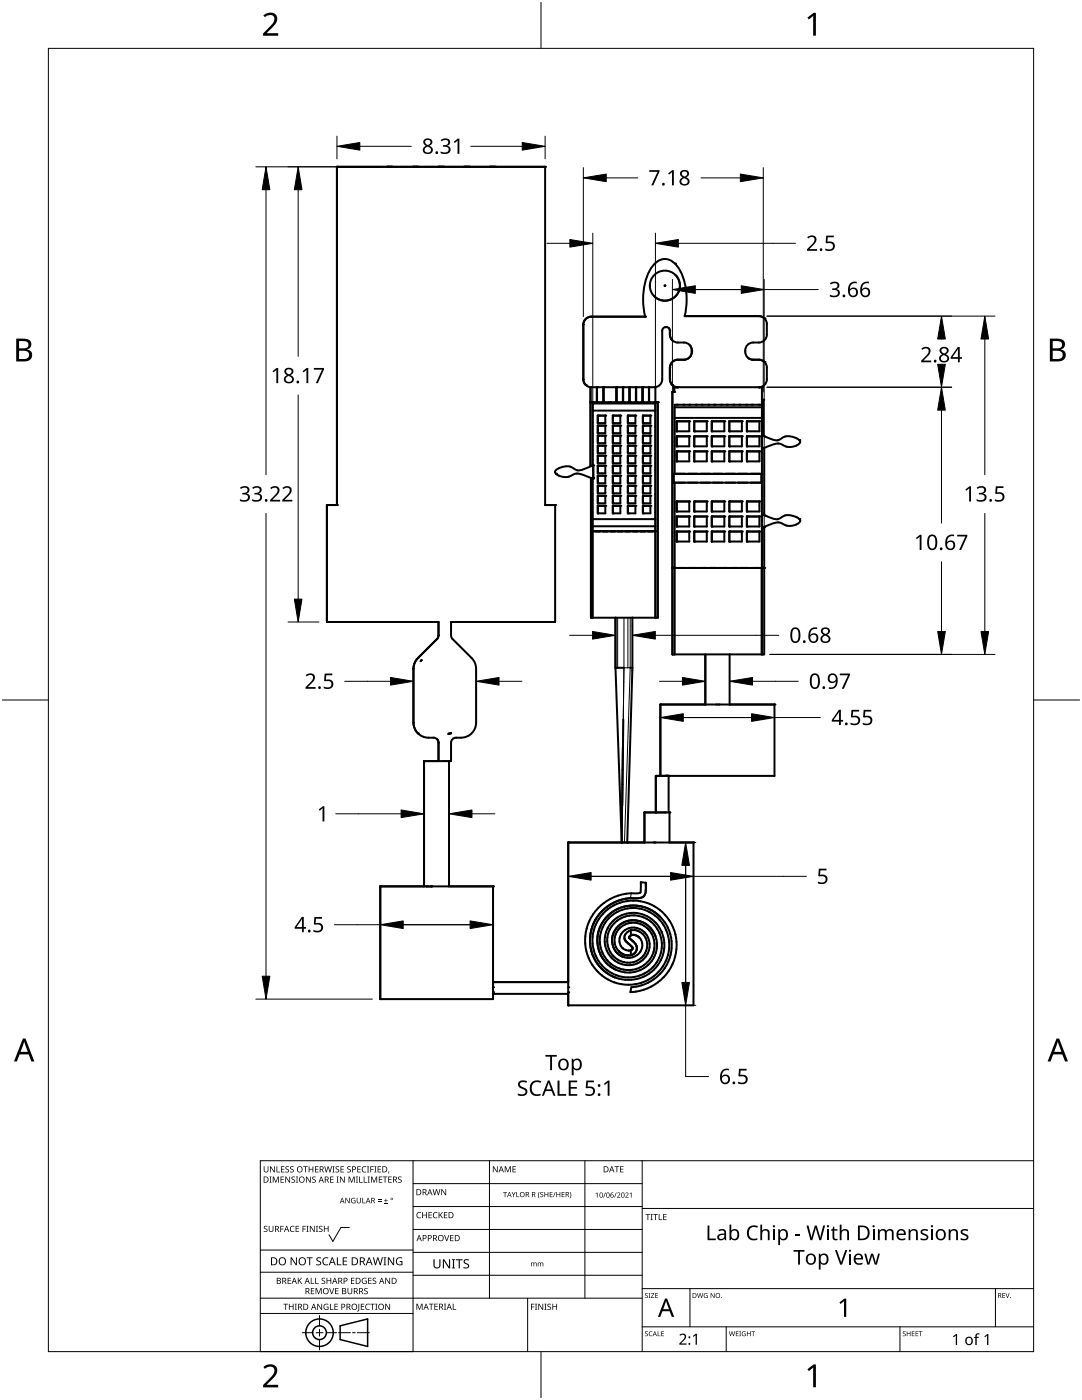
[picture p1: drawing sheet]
<svg xmlns="http://www.w3.org/2000/svg" width="216mm" height="279mm" viewBox="0 0 216 279" stroke-linecap="round" stroke-linejoin="round" font-family="sans-serif">
<g fill="#000">
<circle cx="67.2" cy="33.3" r=".2"/>
<circle cx="77.2" cy="33.3" r=".2"/>
<circle cx="78.2" cy="33.3" r=".2"/>
<circle cx="82.4" cy="33.3" r=".2"/>
<circle cx="83.4" cy="33.3" r=".2"/>
<circle cx="87.5" cy="33.3" r=".2"/>
<circle cx="88.5" cy="33.3" r=".2"/>
<circle cx="92.6" cy="33.3" r=".2"/>
<circle cx="93.6" cy="33.3" r=".2"/>
<circle cx="97.8" cy="33.3" r=".2"/>
<circle cx="98.8" cy="33.3" r=".2"/>
<circle cx="108.8" cy="33.3" r=".2"/>
<circle cx="134.7" cy="52.6" r=".2"/>
<circle cx="116.9" cy="76.8" r=".2"/>
<circle cx="119.1" cy="77.3" r=".2"/>
<circle cx="120.4" cy="77.3" r=".2"/>
<circle cx="123" cy="77.3" r=".2"/>
<circle cx="124.3" cy="77.3" r=".2"/>
<circle cx="125.6" cy="77.3" r=".2"/>
<circle cx="126.9" cy="77.3" r=".2"/>
<circle cx="128.2" cy="77.3" r=".2"/>
<circle cx="128.7" cy="63.2" r=".2"/>
<circle cx="129.5" cy="77.3" r=".2"/>
<circle cx="134.1" cy="76.8" r=".2"/>
<circle cx="134.2" cy="78.2" r=".2"/>
<circle cx="134.5" cy="78.2" r=".2"/>
<circle cx="134.5" cy="77.3" r=".2"/>
<circle cx="135.2" cy="77.3" r=".2"/>
<circle cx="151.4" cy="77.3" r=".2"/>
<circle cx="152" cy="77.3" r=".2"/>
<circle cx="152" cy="79.8" r=".2"/>
<circle cx="152.3" cy="79.8" r=".2"/>
<circle cx="152.5" cy="63.5" r=".2"/>
<circle cx="152.5" cy="72.2" r=".2"/>
<circle cx="110.9" cy="94.6" r=".2"/>
<circle cx="117.8" cy="80.3" r=".2"/>
<circle cx="117.8" cy="93" r=".2"/>
<circle cx="117.9" cy="95.5" r=".2"/>
<circle cx="118.3" cy="80.3" r=".2"/>
<circle cx="118.3" cy="95.5" r=".2"/>
<circle cx="118.4" cy="92.9" r=".2"/>
<circle cx="118.4" cy="95.4" r=".2"/>
<circle cx="119.3" cy="98.4" r=".2"/>
<circle cx="119.3" cy="96.4" r=".2"/>
<circle cx="119.3" cy="94.4" r=".2"/>
<circle cx="119.3" cy="90.4" r=".2"/>
<circle cx="119.3" cy="86.4" r=".2"/>
<circle cx="119.3" cy="82.9" r=".2"/>
<circle cx="119.3" cy="90.9" r=".2"/>
<circle cx="119.3" cy="88.9" r=".2"/>
<circle cx="119.3" cy="86.9" r=".2"/>
<circle cx="119.3" cy="84.4" r=".2"/>
<circle cx="119.3" cy="98.9" r=".2"/>
<circle cx="119.3" cy="96.9" r=".2"/>
<circle cx="119.3" cy="94.9" r=".2"/>
<circle cx="119.3" cy="92.9" r=".2"/>
<circle cx="119.3" cy="92.4" r=".2"/>
<circle cx="119.3" cy="84.9" r=".2"/>
<circle cx="119.3" cy="88.4" r=".2"/>
<circle cx="120.4" cy="80.3" r=".2"/>
<circle cx="120.8" cy="98.9" r=".2"/>
<circle cx="120.8" cy="96.9" r=".2"/>
<circle cx="120.8" cy="94.9" r=".2"/>
<circle cx="120.8" cy="88.9" r=".2"/>
<circle cx="120.8" cy="86.9" r=".2"/>
<circle cx="120.8" cy="92.9" r=".2"/>
<circle cx="120.8" cy="82.9" r=".2"/>
<circle cx="120.8" cy="90.9" r=".2"/>
<circle cx="120.8" cy="84.9" r=".2"/>
<circle cx="122.3" cy="96.9" r=".2"/>
<circle cx="122.3" cy="96.4" r=".2"/>
<circle cx="122.3" cy="94.4" r=".2"/>
<circle cx="122.3" cy="92.4" r=".2"/>
<circle cx="122.3" cy="90.4" r=".2"/>
<circle cx="122.3" cy="98.4" r=".2"/>
<circle cx="122.3" cy="84.4" r=".2"/>
<circle cx="122.3" cy="82.9" r=".2"/>
<circle cx="122.3" cy="84.9" r=".2"/>
<circle cx="122.3" cy="98.9" r=".2"/>
<circle cx="122.3" cy="94.9" r=".2"/>
<circle cx="122.3" cy="90.9" r=".2"/>
<circle cx="122.3" cy="86.9" r=".2"/>
<circle cx="122.3" cy="86.4" r=".2"/>
<circle cx="122.3" cy="88.9" r=".2"/>
<circle cx="122.3" cy="88.4" r=".2"/>
<circle cx="122.3" cy="92.9" r=".2"/>
<circle cx="123" cy="80.3" r=".2"/>
<circle cx="123.8" cy="98.9" r=".2"/>
<circle cx="123.8" cy="90.9" r=".2"/>
<circle cx="123.8" cy="82.9" r=".2"/>
<circle cx="123.8" cy="96.9" r=".2"/>
<circle cx="123.8" cy="94.9" r=".2"/>
<circle cx="123.8" cy="86.9" r=".2"/>
<circle cx="123.8" cy="92.9" r=".2"/>
<circle cx="123.8" cy="88.9" r=".2"/>
<circle cx="123.8" cy="84.9" r=".2"/>
<circle cx="125.3" cy="94.4" r=".2"/>
<circle cx="125.3" cy="98.9" r=".2"/>
<circle cx="125.3" cy="98.4" r=".2"/>
<circle cx="125.3" cy="96.4" r=".2"/>
<circle cx="125.3" cy="96.9" r=".2"/>
<circle cx="125.3" cy="90.4" r=".2"/>
<circle cx="125.3" cy="86.9" r=".2"/>
<circle cx="125.3" cy="86.4" r=".2"/>
<circle cx="125.3" cy="84.4" r=".2"/>
<circle cx="125.3" cy="92.9" r=".2"/>
<circle cx="125.3" cy="92.4" r=".2"/>
<circle cx="125.3" cy="90.9" r=".2"/>
<circle cx="125.3" cy="88.9" r=".2"/>
<circle cx="125.3" cy="84.9" r=".2"/>
<circle cx="125.3" cy="82.9" r=".2"/>
<circle cx="125.3" cy="94.9" r=".2"/>
<circle cx="125.3" cy="88.4" r=".2"/>
<circle cx="125.6" cy="80.3" r=".2"/>
<circle cx="126.8" cy="98.9" r=".2"/>
<circle cx="126.8" cy="86.9" r=".2"/>
<circle cx="126.8" cy="96.9" r=".2"/>
<circle cx="126.8" cy="94.9" r=".2"/>
<circle cx="126.8" cy="92.9" r=".2"/>
<circle cx="126.8" cy="88.9" r=".2"/>
<circle cx="126.8" cy="82.9" r=".2"/>
<circle cx="126.8" cy="90.9" r=".2"/>
<circle cx="126.8" cy="84.9" r=".2"/>
<circle cx="126.9" cy="80.3" r=".2"/>
<circle cx="128.2" cy="80.3" r=".2"/>
<circle cx="128.3" cy="98.9" r=".2"/>
<circle cx="128.3" cy="92.4" r=".2"/>
<circle cx="128.3" cy="84.4" r=".2"/>
<circle cx="128.3" cy="92.9" r=".2"/>
<circle cx="128.3" cy="98.4" r=".2"/>
<circle cx="128.3" cy="90.4" r=".2"/>
<circle cx="128.3" cy="88.9" r=".2"/>
<circle cx="128.3" cy="94.4" r=".2"/>
<circle cx="128.3" cy="96.4" r=".2"/>
<circle cx="128.3" cy="88.4" r=".2"/>
<circle cx="128.3" cy="86.9" r=".2"/>
<circle cx="128.3" cy="84.9" r=".2"/>
<circle cx="128.3" cy="86.4" r=".2"/>
<circle cx="128.3" cy="94.9" r=".2"/>
<circle cx="128.3" cy="96.9" r=".2"/>
<circle cx="128.3" cy="90.9" r=".2"/>
<circle cx="128.3" cy="82.9" r=".2"/>
<circle cx="129.5" cy="80.3" r=".2"/>
<circle cx="129.8" cy="94.9" r=".2"/>
<circle cx="129.8" cy="82.9" r=".2"/>
<circle cx="129.8" cy="96.9" r=".2"/>
<circle cx="129.8" cy="86.9" r=".2"/>
<circle cx="129.8" cy="92.9" r=".2"/>
<circle cx="129.8" cy="90.9" r=".2"/>
<circle cx="129.8" cy="88.9" r=".2"/>
<circle cx="129.8" cy="84.9" r=".2"/>
<circle cx="129.8" cy="98.9" r=".2"/>
<circle cx="130.8" cy="80.3" r=".2"/>
<circle cx="131.3" cy="80.3" r=".2"/>
<circle cx="134.4" cy="96.3" r=".2"/>
<circle cx="134.4" cy="94.6" r=".2"/>
<circle cx="135" cy="86.1" r=".2"/>
<circle cx="135" cy="92.1" r=".2"/>
<circle cx="135" cy="90.1" r=".2"/>
<circle cx="135" cy="87.1" r=".2"/>
<circle cx="135" cy="89.1" r=".2"/>
<circle cx="135" cy="84.1" r=".2"/>
<circle cx="137.5" cy="90.1" r=".2"/>
<circle cx="137.5" cy="84.1" r=".2"/>
<circle cx="137.5" cy="87.1" r=".2"/>
<circle cx="138.5" cy="86.1" r=".2"/>
<circle cx="138.5" cy="84.1" r=".2"/>
<circle cx="138.5" cy="92.1" r=".2"/>
<circle cx="138.5" cy="90.1" r=".2"/>
<circle cx="138.5" cy="89.1" r=".2"/>
<circle cx="138.5" cy="87.1" r=".2"/>
<circle cx="141" cy="87.1" r=".2"/>
<circle cx="141" cy="90.1" r=".2"/>
<circle cx="141" cy="84.1" r=".2"/>
<circle cx="142" cy="84.1" r=".2"/>
<circle cx="142" cy="89.1" r=".2"/>
<circle cx="142" cy="92.1" r=".2"/>
<circle cx="142" cy="87.1" r=".2"/>
<circle cx="142" cy="90.1" r=".2"/>
<circle cx="142" cy="86.1" r=".2"/>
<circle cx="144.5" cy="84.1" r=".2"/>
<circle cx="144.5" cy="90.1" r=".2"/>
<circle cx="144.5" cy="87.1" r=".2"/>
<circle cx="145.5" cy="84.1" r=".2"/>
<circle cx="145.5" cy="90.1" r=".2"/>
<circle cx="145.5" cy="89.1" r=".2"/>
<circle cx="145.5" cy="92.1" r=".2"/>
<circle cx="145.5" cy="86.1" r=".2"/>
<circle cx="145.5" cy="87.1" r=".2"/>
<circle cx="148" cy="84.1" r=".2"/>
<circle cx="148" cy="90.1" r=".2"/>
<circle cx="148" cy="87.1" r=".2"/>
<circle cx="149" cy="84.1" r=".2"/>
<circle cx="149" cy="92.1" r=".2"/>
<circle cx="149" cy="89.1" r=".2"/>
<circle cx="149" cy="86.1" r=".2"/>
<circle cx="149" cy="90.1" r=".2"/>
<circle cx="149" cy="87.1" r=".2"/>
<circle cx="151.5" cy="84.1" r=".2"/>
<circle cx="151.5" cy="87.1" r=".2"/>
<circle cx="151.5" cy="90.1" r=".2"/>
<circle cx="151.9" cy="94.6" r=".2"/>
<circle cx="152" cy="89.5" r=".2"/>
<circle cx="152" cy="89.3" r=".2"/>
<circle cx="152" cy="86.9" r=".2"/>
<circle cx="152" cy="87" r=".2"/>
<circle cx="159.5" cy="87.8" r=".2"/>
<circle cx="65.2" cy="100.8" r=".2"/>
<circle cx="67.2" cy="100.8" r=".2"/>
<circle cx="110.8" cy="100.8" r=".2"/>
<circle cx="119.3" cy="102.4" r=".2"/>
<circle cx="119.3" cy="100.9" r=".2"/>
<circle cx="119.3" cy="100.4" r=".2"/>
<circle cx="120.8" cy="100.9" r=".2"/>
<circle cx="122.3" cy="102.4" r=".2"/>
<circle cx="122.3" cy="100.4" r=".2"/>
<circle cx="122.3" cy="100.9" r=".2"/>
<circle cx="123.8" cy="100.9" r=".2"/>
<circle cx="125.3" cy="102.4" r=".2"/>
<circle cx="125.3" cy="100.9" r=".2"/>
<circle cx="125.3" cy="100.4" r=".2"/>
<circle cx="126.8" cy="100.9" r=".2"/>
<circle cx="128.3" cy="100.4" r=".2"/>
<circle cx="128.3" cy="100.9" r=".2"/>
<circle cx="128.3" cy="102.4" r=".2"/>
<circle cx="129.8" cy="100.9" r=".2"/>
<circle cx="130.8" cy="106" r=".2"/>
<circle cx="134.2" cy="113.3" r=".2"/>
<circle cx="134.6" cy="113.3" r=".2"/>
<circle cx="135" cy="102.1" r=".2"/>
<circle cx="135" cy="103.1" r=".2"/>
<circle cx="135" cy="100.1" r=".2"/>
<circle cx="135" cy="108.1" r=".2"/>
<circle cx="135" cy="105.1" r=".2"/>
<circle cx="135" cy="106.1" r=".2"/>
<circle cx="137.5" cy="100.1" r=".2"/>
<circle cx="137.5" cy="106.1" r=".2"/>
<circle cx="137.5" cy="103.1" r=".2"/>
<circle cx="138.5" cy="108.1" r=".2"/>
<circle cx="138.5" cy="103.1" r=".2"/>
<circle cx="138.5" cy="100.1" r=".2"/>
<circle cx="138.5" cy="102.1" r=".2"/>
<circle cx="138.5" cy="105.1" r=".2"/>
<circle cx="138.5" cy="106.1" r=".2"/>
<circle cx="141" cy="103.1" r=".2"/>
<circle cx="141" cy="106.1" r=".2"/>
<circle cx="141" cy="100.1" r=".2"/>
<circle cx="142" cy="100.1" r=".2"/>
<circle cx="142" cy="102.1" r=".2"/>
<circle cx="142" cy="103.1" r=".2"/>
<circle cx="142" cy="106.1" r=".2"/>
<circle cx="142" cy="108.1" r=".2"/>
<circle cx="142" cy="105.1" r=".2"/>
<circle cx="144.5" cy="100.1" r=".2"/>
<circle cx="144.5" cy="106.1" r=".2"/>
<circle cx="144.5" cy="103.1" r=".2"/>
<circle cx="145.5" cy="102.1" r=".2"/>
<circle cx="145.5" cy="105.1" r=".2"/>
<circle cx="145.5" cy="106.1" r=".2"/>
<circle cx="145.5" cy="108.1" r=".2"/>
<circle cx="145.5" cy="103.1" r=".2"/>
<circle cx="145.5" cy="100.1" r=".2"/>
<circle cx="148" cy="103.1" r=".2"/>
<circle cx="148" cy="106.1" r=".2"/>
<circle cx="148" cy="100.1" r=".2"/>
<circle cx="149" cy="103.1" r=".2"/>
<circle cx="149" cy="105.1" r=".2"/>
<circle cx="149" cy="100.1" r=".2"/>
<circle cx="149" cy="102.1" r=".2"/>
<circle cx="149" cy="108.1" r=".2"/>
<circle cx="149" cy="106.1" r=".2"/>
<circle cx="151.5" cy="103.1" r=".2"/>
<circle cx="151.5" cy="106.1" r=".2"/>
<circle cx="151.5" cy="100.1" r=".2"/>
<circle cx="152" cy="113.4" r=".2"/>
<circle cx="152" cy="105.3" r=".2"/>
<circle cx="152" cy="102.8" r=".2"/>
<circle cx="152" cy="105.2" r=".2"/>
<circle cx="152" cy="102.6" r=".2"/>
<circle cx="152.5" cy="113.4" r=".2"/>
<circle cx="152.5" cy="105.2" r=".2"/>
<circle cx="159.5" cy="103.6" r=".2"/>
<circle cx="65.2" cy="124.1" r=".2"/>
<circle cx="117.9" cy="123.3" r=".2"/>
<circle cx="130.8" cy="123.3" r=".2"/>
<circle cx="134.2" cy="130.6" r=".2"/>
<circle cx="152" cy="130.6" r=".2"/>
<circle cx="83.4" cy="146.4" r=".2"/>
<circle cx="84.6" cy="151.9" r=".2"/>
<circle cx="88.5" cy="151.9" r=".2"/>
<circle cx="89" cy="151.9" r=".2"/>
<circle cx="89.6" cy="151.9" r=".2"/>
<circle cx="130.9" cy="154.8" r=".2"/>
<circle cx="131.8" cy="154.8" r=".2"/>
<circle cx="131.8" cy="140.6" r=".2"/>
<circle cx="132.8" cy="154.8" r=".2"/>
<circle cx="133.3" cy="154.8" r=".2"/>
<circle cx="133.4" cy="154.8" r=".2"/>
<circle cx="142.9" cy="140.6" r=".2"/>
<circle cx="143.4" cy="140.6" r=".2"/>
<circle cx="154.5" cy="140.6" r=".2"/>
<circle cx="75.9" cy="176.9" r=".2"/>
<circle cx="85.1" cy="176.9" r=".2"/>
<circle cx="86" cy="176.9" r=".2"/>
<circle cx="98.4" cy="176.9" r=".2"/>
<circle cx="113.4" cy="168.1" r=".2"/>
<circle cx="124" cy="168.1" r=".2"/>
<circle cx="125.2" cy="168.1" r=".2"/>
<circle cx="125.8" cy="179.3" r=".2"/>
<circle cx="128.6" cy="162.1" r=".2"/>
<circle cx="130.4" cy="168.1" r=".2"/>
<circle cx="130.7" cy="168.1" r=".2"/>
<circle cx="130.9" cy="162.1" r=".2"/>
<circle cx="132.7" cy="162.1" r=".2"/>
<circle cx="133.6" cy="162.1" r=".2"/>
<circle cx="138.4" cy="168.1" r=".2"/>
<circle cx="75.9" cy="199.4" r=".2"/>
<circle cx="98.4" cy="198.3" r=".2"/>
<circle cx="98.4" cy="196" r=".2"/>
<circle cx="98.4" cy="198" r=".2"/>
<circle cx="98.4" cy="197" r=".2"/>
<circle cx="113.4" cy="197" r=".2"/>
<circle cx="113.4" cy="198" r=".2"/>
<circle cx="126" cy="186.6" r=".2"/>
<circle cx="113.4" cy="200.6" r=".2"/>
</g>
<g fill="none" stroke="#000" stroke-width=".4">
<path d="M77.2 33.3h.3zM77.9 33.3h.3zM82.4 33.3h.3zM83.4 33.3h-.3M87.5 33.3h.3zM88.2 33.3h.3zM92.6 33.3h.3M93.3 33.3h.3M97.8 33.3h.3M98.5 33.3h.3zM134.8 54.9a3 3 0 0 1 0 4.2 3 3 0 0 1-4.2 .1M116.4 75.7l.1 .6 .4 .5"/>
<path d="M117.8 77.3v15.7h.5v-12.7M119.1 77.3v3M119.1 77.3v3h5.2M120.4 77.3v3h-.3M120.4 77.3v3M123 77.3v3h-.3M123 77.3v3M124.3 77.3v3M124.3 77.3v3h5.2v-3M125.6 77.3v3h-.3M125.6 77.3v3M126.9 77.3v3h-.3"/>
<path d="M126.9 77.3v3M128.2 77.3v3M128.2 77.3l.1 3h.2M129.5 77.3v3M130.8 77.3v46M133.5 65.5l.2 .5M133.7 66a.77 .77 0 0 0-.8-.7 .77 .77 0 0 0-.8 .7v9.7a1.57 1.57 0 0 1-1.5 1.6h-12.6a1.57 1.57 0 0 1-1.6-1.6M133.7 75.7l.1 .6 .3 .5M133.7 66.8a1.57 1.57 0 0 0 1.5 1.6 2.17 2.17 0 0 1 2.8 1v.5M133.7 75.7a1.57 1.57 0 0 0 1.5 1.6M133.7 66.8l.1 .6 .3 .5M133.7 66v.8"/>
<path d="M135 77.3h.2zM137.6 68.8l.3 .5 .1 .6M138 69.9a1.61 1.61 0 0 1-1.5 1.9 2.17 2.17 0 0 0-2.8 1.1v2.8M149.2 71.3l.5 .4 .6 .1M150.3 71.8h1.1M151.4 63.1a1.57 1.57 0 0 1 1.6 1.6v2.1a1.57 1.57 0 0 1-1.6 1.6 2.13 2.13 0 0 0-2.6 1 1.72 1.72 0 0 0 1.5 2.4M151.4 63.1l.6 .1 .5 .3M151.4 71.8a1.57 1.57 0 0 1 1.6 1.6v2.3a1.57 1.57 0 0 1-1.6 1.6M151.4 71.8l.6 .1 .5 .3M151.4 77.3h.2zM151.4 63.1h-14.8a13.4 13.4 0 0 0-1.4-9.9 2.89 2.89 0 0 0-5.1 0 13.4 13.4 0 0 0-1.4 10h-10.7a1.57 1.57 0 0 0-1.6 1.6v10.9M152 79.8h.3v7.1h-.1"/>
<path d="M115.1 94.5l1 .2 2.2 .8M117.8 80.3h1.3M118 93l-1.5 .6a1.92 1.92 0 0 1-2.3-.3 3.2 3.2 0 0 0-3.4 .7 1.35 1.35 0 0 0 1.5 1.2l1.2-.1 1.6-.6M118.3 92.9h.1l-.1 2.6M118.3 95.5v27.8M118.3 81.9h12.5M118.3 80.5h12.5M119.1 80.3h-.3M119.3 86.9h1.5v1.5h-1.5zM119.3 98.9h1.5v1.5h-1.5zM119.3 96.9h1.5v1.5h-1.5zM119.3 94.9h1.5v1.5h-1.5z"/>
<path d="M119.3 82.9h1.5v1.5h-1.5zM119.3 84.9h1.5v1.5h-1.5zM119.3 88.9h1.5v1.5h-1.5zM119.3 90.9h1.5v1.5h-1.5zM119.3 92.9h1.5v1.5h-1.5zM119.4 80.3h-.2M120.7 80.3h-.2M121.7 80.3h-.3M122 80.3h-.2M122.3 86.9h1.5v1.5h-1.5zM122.3 98.9h1.5v1.5h-1.5zM122.3 96.9h1.5v1.5h-1.5z"/>
<path d="M122.3 94.9h1.5v1.5h-1.5zM122.3 82.9h1.5v1.5h-1.5zM122.3 84.9h1.5v1.5h-1.5zM122.3 88.9h1.5v1.5h-1.5zM122.3 90.9h1.5v1.5h-1.5zM122.3 92.9h1.5v1.5h-1.5zM123.3 80.3h-.2M124.3 80.3h-.3M124.6 80.3h-.2M125.3 86.9h1.5v1.5h-1.5zM125.3 98.9h1.5v1.5h-1.5zM125.3 82.9h1.5v1.5h-1.5z"/>
<path d="M125.3 84.9h1.5v1.5h-1.5zM125.3 88.9h1.5v1.5h-1.5zM125.3 90.9h1.5v1.5h-1.5zM125.3 92.9h1.5v1.5h-1.5zM125.3 94.9h1.5v1.5h-1.5zM125.3 96.9h1.5v1.5h-1.5zM125.9 80.3h-.2M127.2 80.3h-.2M128.2 80.3h-.3M128.3 86.9h1.5v1.5h-1.5zM128.3 82.9h1.5v1.5h-1.5zM128.3 84.9h1.5v1.5h-1.5z"/>
<path d="M128.3 88.9h1.5v1.5h-1.5zM128.3 90.9h1.5v1.5h-1.5zM128.3 92.9h1.5v1.5h-1.5zM128.3 94.9h1.5v1.5h-1.5zM128.3 96.9h1.5v1.5h-1.5zM128.3 98.9h1.5v1.5h-1.5zM129.5 80.3h-.3M129.5 80.3h1.8v43h-13.4v-27.8h.4M129.8 80.3h-.2M130.8 80.3h-.3M134.4 94.6h17.5v1.7h-17.5zM134.6 81.3h17.4"/>
<path d="M134.6 96.3v34.3M134.6 83.4h17.4M134.8 96.3h1.9M134.8 94.6h1.9zM135 84.1h2.5v2h-2.5zM135 87.1h2.5v2h-2.5zM135 90.1h2.5v2h-2.5zM135.3 80.8h-.3M136.6 80.8h-.3M137.3 94.6h1.9zM137.3 96.3h1.9M137.8 80.8h-.3"/>
<path d="M138.5 84.1h2.5v2h-2.5zM138.5 87.1h2.5v2h-2.5zM138.5 90.1h2.5v2h-2.5zM139.1 80.8h-.3M139.8 96.3h1.9M139.8 94.6h1.9zM140.3 80.8h-.3M141.6 80.8h-.3M142 84.1h2.5v2h-2.5zM142 87.1h2.5v2h-2.5zM142 90.1h2.5v2h-2.5zM142.3 94.6h1.9z"/>
<path d="M142.3 96.3h1.9M142.8 80.8h-.3M144.1 80.8h-.3M144.8 96.3h1.9M144.8 94.6h1.9zM145.3 80.8h-.3M145.5 84.1h2.5v2h-2.5zM145.5 87.1h2.5v2h-2.5zM145.5 90.1h2.5v2h-2.5zM146.6 80.8h-.3M147.3 94.6h1.9zM147.3 96.3h1.9"/>
<path d="M147.8 80.8h-.3M149 84.1h2.5v2h-2.5zM149 87.1h2.5v2h-2.5zM149 90.1h2.5v2h-2.5zM149.1 80.8h-.3M149.8 96.3h1.9M149.8 94.6h1.9zM150.3 80.8h-.3M151.6 80.8h-.3M152 80.8h-17.4v13.8M152.2 86.9h-.2l.7 .2M152.2 86.9l.5 .2"/>
<path d="M152.5 89.4v13.4M152.7 87.1l1.1 .5a1.96 1.96 0 0 0 2.4-.3 3.2 3.2 0 0 1 3.4 .7 1.08 1.08 0 0 1-1.1 1.1 3.2 3.2 0 0 1-2.8-.5 8.3 8.3 0 0 0-3.5 .9h-.2M118.3 103.6h12.5M118.3 105h12.5M118.3 106h12.5M118.8 106h1zM119.3 100.9h1.5v1.5h-1.5zM120.3 106h1zM121.8 106h1zM122.3 100.9h1.5v1.5h-1.5zM123.3 106h1zM124.8 106h1z"/>
<path d="M125.3 100.9h1.5v1.5h-1.5zM126.3 106h1zM127.8 106h1zM128.3 100.9h1.5v1.5h-1.5zM129.3 106h1zM134.2 113.3h.4M134.6 113.4h17.9M135 106.1h2.5v2h-2.5zM135 103.1h2.5v2h-2.5zM135 100.1h2.5v2h-2.5zM138.5 106.1h2.5v2h-2.5zM138.5 103.1h2.5v2h-2.5z"/>
<path d="M138.5 100.1h2.5v2h-2.5zM142 106.1h2.5v2h-2.5zM142 103.1h2.5v2h-2.5zM142 100.1h2.5v2h-2.5zM145.5 106.1h2.5v2h-2.5zM145.5 103.1h2.5v2h-2.5zM145.5 100.1h2.5v2h-2.5zM149 100.1h2.5v2h-2.5zM149 103.1h2.5v2h-2.5zM149 106.1h2.5v2h-2.5zM152 113.4v17.2M152 105.2h.5v25.4h-18.3v-52.4h.3v-.9h17.5v36.1"/>
<path d="M152.5 102.8l-.5-.2 .9 .4M152.5 102.8l.4 .2M152.9 103l1 .4a1.92 1.92 0 0 0 2.3-.3 3.2 3.2 0 0 1 3.4 .7 1.08 1.08 0 0 1-1.1 1 3.2 3.2 0 0 1-2.8-.5 8.8 8.8 0 0 0-3.5 .9l-.2 .1M84 131.8h.1l-.2 .1zM84.1 131.8h.1M122.8 133.3l1.3 34.8 .1-11.6M122.8 123.3v10M122.8 133.3h1.7M125.8 133.3h.4M126.2 123.3v10M126.2 133.3l-1 34.8M140.7 130.6v10"/>
<path d="M145.6 130.6v10M82.5 144.2v-10.7l.1-1 .8-1.2 4-4 .1-.5v-2.7h-22.3v-23.3h2v-67.5h41.6v67.5h2v23.3h-20.8v2.7l.1 .5 4 4 .8 1.2 .1 1v10.7a3.2 3.2 0 0 1-4 3 1 1 0 0 0-1 1v3.7h-5.4v25M82.5 144.2a3 3 0 0 0 .9 2.2M82.5 144.2a3.2 3.2 0 0 0 4 3 1 1 0 0 1 1 1M87.2 147.5l.3 .7M87.5 148.2v3.7M89.5 146.4l.5-.1-.5 .2zM89.6 151.9v25M124.2 156.5v4.2M124.3 150.7l-.1 5.8M124.3 149.3v1.4M124.3 149.2v.1"/>
<path d="M124.4 143.6l-.1 5.7M131.8 154.8v-14.2h22.7v14.2h-23.6v7.3M133.4 154.8v7.3M75.9 176.9h22.5v22.5h-22.5zM85.1 176.9h.9M113.4 168.1h25v32.5h-25zM125.8 179.3a8.3 8.3 0 0 0-7.7 5.8 8.3 8.3 0 0 0 3.1 9.2l1.5 .8M125.8 179.3h1.3a1.56 1.56 0 0 0 1.8-1.9v-1.2l-1-.1-.1 1.7-.2 .4a10.6 10.6 0 0 0-7.1 2 8.9 8.9 0 0 0-3.2 10.7 8.9 8.9 0 0 0 9.8 5.5 8.1 8.1 0 0 0 5.8-4.6M125.8 179.3a8.2 8.2 0 0 0-7.9 6.6 8.2 8.2 0 0 0 4.8 9.2M128.6 168.1v-6h5v6M98.4 196h15M98.4 198.3h15"/>
<path d="M122.1 187.9a3.4 3.4 0 0 0 2.2 3M122.7 195.1h.1M123.5 189.9h.1M123.5 189.9a3.6 3.6 0 0 1 0-4.5 3.6 3.6 0 0 1 4.4-.9 4.8 4.8 0 0 1 2.6 5 4.8 4.8 0 0 1-4.1 4 6 6 0 0 1-6.3-3.7 6 6 0 0 1 1.9-7.1 7.2 7.2 0 0 1 9 .3 7.2 7.2 0 0 1 1.9 8.8M123.5 189.9a2.58 2.58 0 0 0 2.4 .7M123.5 189.9a2.68 2.68 0 0 0 2.3 .7M124.6 187.4h.1M124.6 187.4l.2 .3M124.8 187.7l1.3 1.3M124.8 187.7l.4 .4a1.74 1.74 0 0 1 1 1.2l-.2 .3M125.5 187.1h.1M125.5 187.1a4.2 4.2 0 0 1 1.6 2.1v.3a1.51 1.51 0 0 1-1.2 1.1"/>
<path d="M125.5 187v.1M125.5 189.7h.1M125.5 189.7l.4-.1v1M125.8 185.6l-1 .8-.2 .5v.5M126 186.6h-.1M126 186.6l-.5 .4M126 186.6l-.5 .5 .1 .2a3.4 3.4 0 0 1 1.5 1.8 1.48 1.48 0 0 1-1.2 1.5M126.1 189v.1M126.1 189.1l.1 .3-.3 .2M126.2 186.6h-.3M126.2 186.6a2.12 2.12 0 0 1 2 1.5 2.12 2.12 0 0 1-.8 2.3 2.92 2.92 0 0 1-3.1 .5M126.3 186.6l.6 .1 .7 .4"/>
<path d="M126.3 186.6h-.4M130.8 186.8a4.5 4.5 0 0 0-4.4-3.1 4.5 4.5 0 0 0-4.2 3.4 3.5 3.5 0 0 0 2.1 3.8M130.8 186.8a5.6 5.6 0 0 1-1.7 6 5.6 5.6 0 0 1-6.2 .7M130.8 186.8a4.4 4.4 0 0 0-4.7-3.2 4.4 4.4 0 0 0-4 4.1v.2M131.6 182.9a7.2 7.2 0 0 0-8.4-1.5 7.2 7.2 0 0 0-3.8 7.7 6.3 6.3 0 0 0 3.5 4.4M131.6 182.9a7.2 7.2 0 0 0-8.8-1.3 7.2 7.2 0 0 0-3.2 8.4 6.3 6.3 0 0 0 3.3 3.5M131.6 182.9a8.3 8.3 0 0 1 1.8 8.9 8.3 8.3 0 0 1-7.4 5.2l-.2 1a9.2 9.2 0 0 0 9-7.3 9.2 9.2 0 0 0-5.2-10.3 8 8 0 0 0-9.6 2.4 8 8 0 0 0 .1 9.9 6.7 6.7 0 0 0 8.4 1.7 6.7 6.7 0 0 0 3.2-7.8 5.4 5.4 0 0 0-5.6-3.9 5.4 5.4 0 0 0-4.9 4.7 4.1 4.1 0 0 0 2.6 4.4 4.1 4.1 0 0 0 4.9-1.5 3.1 3.1 0 0 0-2-4.7h-.8v1M132 186h.1M132 186a5.9 5.9 0 0 0-6.2-3.8 5.9 5.9 0 0 0-5.1 5.1 4.6 4.6 0 0 0 3 5 4.6 4.6 0 0 0 5.5-2 3.4 3.4 0 0 0-.4-4.1 3.4 3.4 0 0 0-4.1-.5 2.17 2.17 0 0 0-1.1 2.2 2.17 2.17 0 0 0 1.7 1.8h.2M132 186a7.1 7.1 0 0 1-1.6 7.6 7.1 7.1 0 0 1-7.7 1.5"/>
<circle cx="132.7" cy="57" r=".09"/>
<circle cx="132.7" cy="57" r="3"/>
</g>
<g fill="none" stroke="#000" stroke-width=".2">
<path d="M116.4 75.7h.1M116.4 64.8h.1M118 63.2h.1M133.7 73.4h.1M133.7 66.8h.1M133.7 66h.1M133.7 75.7h.1M135.2 71.8h.1M136.5 71.8h.1M138 69.9h.1M138 70.2h.1M150.3 71.8h.1"/>
<path d="M151.4 71.8h.1M151.4 63.1h.1M123 80.3h.1M126.9 80.3h.1M128.2 80.3h.1M130.8 80.3h.1M152 80.8h.1M152 105.3h.1M152.2 105.2h.1M152.2 105.2l-.2 .1M82.5 133.5h.1M83.4 131.3h.1"/>
<path d="M87.2 127.5h.1M87.5 126.8h.1M123.2 123.3v10M124.5 133.3h1.3M124.5 133.3l-.1 10.3M124.5 123.3v10M125.3 123.3v10M125.8 123.3v10M125.8 133.3l-1.2 34.8M82.5 144.2h.1M87.5 148.2h.1M124.4 143.6l-.1 5.6"/>
<path d="M124.2 160.7l-.1 7.4M126 178.3l-.2 1M126 197l-.2 1"/>
</g>
<path d="M9.7 9.7h196.5v260h-196.5z" fill="none" stroke="#000" stroke-width=".2"/>
<path d="M107.9 .5v9.2M.5 139.7h9.2M206.2 139.7h9.2M107.9 269.7v9.2" fill="none" stroke="#000" stroke-width=".2"/>
<g fill="#000">
<path d="M52.6 3.1a1.64 1.64 0 0 1 2.7 .4 2.52 2.52 0 0 1-1.1 2.2l-1 .9h2.3v.5h-3v-.4l1.2-1.2a1.95 1.95 0 0 0 .9-2.2 1.23 1.23 0 0 0-1.7 .1zM161.1 3.5l1.2-.9h.5v4.5h-.5v-4l-.9 .8zM52.6 272.8a1.64 1.64 0 0 1 2.7 .4 2.52 2.52 0 0 1-1.1 2.2l-1 1h2.3v.5h-3v-.5l1.2-1.2a1.95 1.95 0 0 0 .9-2.1 1.23 1.23 0 0 0-1.7 .1zM161.1 273.3l1.2-1h.5v4.6h-.5v-4l-.9 .7z"/>
<path d="M3.2 67.6h1.3a1.28 1.28 0 0 1 1.7 1.3 1.04 1.04 0 0 1-.8 .9 1.23 1.23 0 0 1 1 1.4 1.23 1.23 0 0 1-1.6 .9h-1.6zM3.8 70v1.7h.9a.86 .86 0 0 0 1.1-.9 .86 .86 0 0 0-1.1-.8zM3.8 68.1v1.4h.8a.78 .78 0 0 0 1.1-.8 .78 .78 0 0 0-1.1-.6z"/>
<path d="M209.5 67.6h1.3a1.28 1.28 0 0 1 1.7 1.3 1.04 1.04 0 0 1-.9 .9 1.23 1.23 0 0 1 1 1.4 1.23 1.23 0 0 1-1.5 .9h-1.6zM210.1 70v1.7h.9a.86 .86 0 0 0 1.1-.9 .86 .86 0 0 0-1.2-.8zM210.1 68.1v1.4h.8a.78 .78 0 0 0 1-.8 .78 .78 0 0 0-1.1-.6z"/>
<path d="M4.6 207.3h.5l1.8 4.5h-.6l-.6-1.4h-1.8l-.5 1.4h-.6zM4.8 207.9l-.7 2h1.4z"/>
<path d="M210.8 207.3h.5l1.8 4.5h-.6l-.5-1.4h-1.8l-.6 1.4h-.6zM211.1 207.9l-.7 2h1.4z"/>
</g>
<g fill="none" stroke="#000" stroke-width=".2">
<path d="M82.4 231.6v38.1h-30.5v-38.1h154.3M82.4 236.2h45.7M97.7 231.6v27.5M116.7 231.6v27.5M128.1 231.6v38.1M51.9 259.1h76.2M51.9 253.9h30.5M51.9 249.5h30.5M69.7 245h-1.7l-1.6 2.8-.7-1.4M82.4 240.8h45.7M82.4 245.4h45.7M82.4 249.9h45.7"/>
<path d="M82.4 254.5h45.7M105.3 259.1v10.6M128.1 257.2h78.1M128.1 241.2h78.1M137.7 257.2v7.6M198.6 257.2v7.6M51.9 262.1h30.5M60.3 266h2.1M63.1 266h1.3M63.8 262.5v2.1M63.8 265.3v1.4M63.8 267.3v2.1"/>
<path d="M65.1 266h2.1M67.5 266h2.4M70.3 266h.6M71.3 266h2.4M128.1 264.8h78.1M144.9 264.8v4.9M179.6 264.8v4.9"/>
</g>
<g fill="#000">
<path d="M52.6 232.8h.2v.8a.32 .32 0 0 0 .3 .3 .32 .32 0 0 0 .3-.3v-.8h.2v.8a.47 .47 0 0 1-.5 .4 .47 .47 0 0 1-.5-.5zM53.8 234.8h.4l-.1 .1v1l.1 .1h-.4l.1-.1v-1zM53.9 232.8h.2l.6 1v-1h.1v1.2h-.1l-.7-1v1h-.1zM54.4 234.8h.3l.3 1 .4-1h.2v1.2h-.1v-1l-.4 1h-.1l-.4-1v1h-.2zM55.2 232.8h.1v1h.6v.2h-.7zM56 234.8h.7v.1h-.6v.4h.5v.2h-.5v.4h.6v.1h-.7zM56.1 232.8h.6v.1h-.5v.4h.5v.1h-.5v.4h.5v.2h-.6zM57 232.9l.4-.1h.3l-.1 .1a.25 .25 0 0 0-.4-.1 .25 .25 0 0 0 0 .4 .4 .4 0 0 1 .5 .3 .4 .4 0 0 1-.3 .5 .4 .4 0 0 1-.5-.2h.2a.27 .27 0 0 0 .4-.1 .27 .27 0 0 0-.3-.3l-.2-.2zM56.9 234.8h.2l.6 1v-1h.2v1.2h-.2l-.6-1v1h-.2zM57.9 232.9l.5-.1h.2v.1a.25 .25 0 0 0-.4-.1 .25 .25 0 0 0 0 .4 .4 .4 0 0 1 .4 .3 .4 .4 0 0 1-.2 .5 .4 .4 0 0 1-.5-.2h.1a.27 .27 0 0 0 .5-.1 .27 .27 0 0 0-.4-.3l-.2-.2zM58.2 234.9l.4-.1 .3 .1-.1 .1a.25 .25 0 0 0-.4-.1 .25 .25 0 0 0 0 .4 .4 .4 0 0 1 .5 .3 .4 .4 0 0 1-.3 .5 .4 .4 0 0 1-.5-.3l.2 .1a.27 .27 0 0 0 .4-.2 .27 .27 0 0 0-.3-.3l-.2-.2zM59 234.8h.5l-.2 .1v1l.2 .1h-.5l.2-.1v-1z"/>
<path d="M60.5 232.8h.9v.1h-.4v1.1h-.1v-1.1h-.4zM61.1 234.8h.1l.7 1v-1h.1v1.2h-.2l-.6-1v1h-.1zM61.6 232.8h.1v.5h.7v-.5h.1v1.2h-.1v-.6h-.7v.6h-.1zM62.3 234.9l.5-.1 .2 .1v.1a.25 .25 0 0 0-.4-.1 .25 .25 0 0 0 0 .4 .4 .4 0 0 1 .4 .3 .4 .4 0 0 1-.2 .5 .4 .4 0 0 1-.5-.3l.1 .1a.27 .27 0 0 0 .5-.2 .27 .27 0 0 0-.4-.3l-.2-.2zM62.9 232.8h.6v.1h-.5v.4h.5v.1h-.5v.4h.5v.2h-.6zM64.7 232.8h.2l.2 1 .3-1h.2l.2 1 .3-1h.1l-.3 1.2h-.1l-.3-1.1-.3 1.1h-.2zM65.9 234.8h.6v.1h-.5v.4h.5v.2h-.5v.4h.5v.1h-.6zM66.3 232.8h.5l-.2 .1v1l.2 .1h-.5l.2-.1v-1zM67.2 234.8h.4l-.1 .1v1l.1 .1h-.4l.1-.1v-1zM67 232.9l.4-.1h.3l-.1 .1a.25 .25 0 0 0-.4-.1 .25 .25 0 0 0 0 .4 .4 .4 0 0 1 .5 .3 .4 .4 0 0 1-.3 .5 .4 .4 0 0 1-.5-.2h.2a.27 .27 0 0 0 .4-.1 .27 .27 0 0 0-.3-.3l-.2-.2zM67.9 232.8h.7v.1h-.5v.4h.5v.1h-.5v.4h.5v.2h-.7zM67.8 234.8h.2l.7 1-.1-1h.2v1.2h-.2l-.6-1v1h-.2z"/>
<path d="M69.3 232.9l.4-.1h.3l-.1 .1a.25 .25 0 0 0-.3-.1 .25 .25 0 0 0 0 .4 .4 .4 0 0 1 .4 .3 .4 .4 0 0 1-.3 .5 .4 .4 0 0 1-.4-.2h.1a.27 .27 0 0 0 .5-.1 .27 .27 0 0 0-.4-.3l-.2-.2zM69.6 234.8h.2l.4 1 .4-1h.2v1.2h-.2v-1l-.4 1h-.1l-.4-1v1h-.1zM70.2 239.2l.5-.2 .2 .1v.1a.45 .45 0 0 0-.7 .4 .45 .45 0 0 0 .6 .4v-.3h-.2v-.1h.3v.5a.6 .6 0 0 1-.8-.1 .6 .6 0 0 1 .1-.8zM71 234.8h.4l-.1 .1v1l.1 .1h-.4l.2-.1v-1zM71.7 234.8h.1v1.1h.6v.1h-.7zM71.3 232.8h.7v.1h-.6v.4h.5v.1h-.5v.4h.6v.2h-.7zM71.2 239.1h.1v.7a.28 .28 0 0 0 .3 .2 .28 .28 0 0 0 .3-.2v-.7h.1v.7a.42 .42 0 0 1-.4 .4 .42 .42 0 0 1-.4-.4zM72.6 234.8h.1v1.1h.6v.1h-.7zM72.3 232.9l.5-.2 .3 .1-.1 .1a.49 .49 0 0 0-.7 .5 .49 .49 0 0 0 .8 .4 .52 .52 0 0 1-.7 .1 .52 .52 0 0 1-.2-.6zM73.2 232.8h.5l-.2 .1v1l.2 .1h-.5l.2-.1v-1zM73.4 234.8h.4l-.1 .1v1l.1 .1h-.4l.1-.1v-1zM73.9 232.8h.7v.1h-.6v.4h.5v.2h-.5v.5h-.1z"/>
<path d="M74 234.8h.3l.3 1 .4-1h.3v1.2h-.2v-1l-.4 1h-.1l-.4-1v1h-.2zM74.7 232.8h.4l-.1 .1v1l.1 .1h-.4l.1-.1v-1zM75.4 239.7h.7v.1h-.7zM75.4 239.4h.7v.1h-.7zM75.4 232.8h.6v.1h-.5v.4h.5v.1h-.5v.4h.5v.2h-.6zM75.6 234.8h.7v.1h-.6v.4h.5v.2h-.5v.4h.6v.1h-.7zM76.4 234.8h.9v.1h-.4v1.1h-.1v-1.1h-.4zM76.9 239.2h.2v.3h.3v.2h-.3v.3h-.2v-.3h-.3v-.2h.3zM77.5 233.8h.2l-.3 .4zM77.5 234.8h.7v.1h-.6v.4h.5v.2h-.5v.4h.6v.1h-.7zM79.5 234.9l.4-.1 .2 .1v.1a.25 .25 0 0 0-.4-.1 .25 .25 0 0 0 0 .4 .4 .4 0 0 1 .5 .3 .4 .4 0 0 1-.3 .5 .4 .4 0 0 1-.5-.3l.2 .1a.27 .27 0 0 0 .4-.2 .27 .27 0 0 0-.3-.3l-.3-.2zM86.3 237.3h.2l.2 1.1 .3-1.1h.2l.3 1.1 .2-1.1h.2l-.3 1.2h-.2l-.3-1-.3 1h-.1z"/>
<path d="M88.1 237.3h.1l.7 1v-1h.1v1.2h-.2l-.6-1v1h-.1zM98.3 232.8h.2l.7 1v-1h.1v1.2h-.2l-.6-1v1h-.2zM100.4 237.9h.8v.1h-.4v.9h-.1v-.9h-.3zM100.7 232.8h.2l.4 .9 .4-.9h.2v1.2h-.1v-1.1l-.4 1.1h-.1l-.4-1.1v1.1h-.2zM102.1 237.9h.1l.3 .5 .3-.5h.1l-.3 .6v.4h-.2v-.4zM102.3 232.8h.6v.1h-.5v.4h.5v.1h-.5v.4h.5v.2h-.6zM103 237.9h.2v.9h.4v.1h-.6zM107.5 237.9h.2a1.07 1.07 0 0 0 0 1.2 .85 .85 0 0 1-.2-1.2zM107.8 238l.4-.1h.2v.1a.24 .24 0 0 0-.4 0 .24 .24 0 0 0-.1 .3 .24 .24 0 0 0 .3 .1 .32 .32 0 0 1 .1 .5 .32 .32 0 0 1-.5-.1h.1a.26 .26 0 0 0 .3 0 .26 .26 0 0 0 .1-.3 .26 .26 0 0 0-.4-.1zM108.6 237.9h.2v.4h.5v-.4h.1v1h-.1v-.5h-.5v.5h-.2zM109.7 237.9h.6v.1h-.5v.3h.4v.1h-.4v.4h.5v.1h-.6zM110.7 237.9h.2l-.4 1h-.1z"/>
<path d="M111 237.9h.1v.4h.6v-.4h.1v1h-.1v-.5h-.6v.5h-.1zM112.1 237.9h.5v.1h-.4v.3h.4v.1h-.4v.4h.4v.1h-.5zM113.7 237.9a.76 .76 0 0 1 0 1.2 1.07 1.07 0 0 0 0-1.2zM118.9 238.2l.3-.2v1h-.1v-.9l-.2 .2zM120.8 238h.1l-.4 1h-.1zM122.9 238h.1l-.3 1h-.2zM122.6 232.8h.9v.1h-.3v1.1h-.2v-1.1h-.4zM123.1 238.1a.37 .37 0 0 1 .6 0 .37 .37 0 0 1-.2 .6l-.2 .2h.5v.1h-.7l.3-.4a.27 .27 0 0 0 .3-.3 .27 .27 0 0 0-.4-.2zM123.7 232.8h.7v.1h-.5v.4h.5v.1h-.5v.4h.5v.2h-.7zM124.8 238.1a.37 .37 0 0 1 .6 0 .37 .37 0 0 1-.3 .6l-.2 .2h.5v.1h-.6l.2-.4a.27 .27 0 0 0 .3-.3 .27 .27 0 0 0-.4-.2zM125.6 238.2l.4-.2v1h-.1v-.9l-.2 .2zM52.7 244.8l.4-.2 .3 .1-.1 .1a.25 .25 0 0 0-.4-.1 .25 .25 0 0 0 0 .4 .4 .4 0 0 1 .5 .3 .4 .4 0 0 1-.3 .5 .4 .4 0 0 1-.5-.2h.2a.27 .27 0 0 0 .4-.1 .27 .27 0 0 0-.3-.3l-.2-.2z"/>
<path d="M53.6 244.6h.2v.8a.32 .32 0 0 0 .3 .3 .32 .32 0 0 0 .3-.3v-.8h.2v.8a.47 .47 0 0 1-.5 .5 .47 .47 0 0 1-.5-.5zM55.9 244.6h.7v.2h-.5v.4h.5v.1h-.5v.6h-.2zM57.4 255h.7v.1h-.6v.4h.5v.2h-.5v.4h.6v.1h-.7zM58 244.8l.4-.2 .4 .1-.1 .1a.49 .49 0 0 0-.7 .5 .49 .49 0 0 0 .7 .4 .52 .52 0 0 1-.6 .1 .52 .52 0 0 1-.3-.6zM58 250.9h.2l.9 1.3v-1.3h.1v1.6h-.2l-.8-1.3v1.3h-.2zM59 244.6h.7v.2h-.6v.4h.5v.1h-.5v.4h.6v.2h-.7zM59.4 255h.2v.6l.5-.6h.2l-.5 .5 .5 .7h-.2l-.4-.6-.1 .6h-.2zM60.4 244.6h.6v.2h-.5v.4h.5v.1h-.5v.6h-.1zM61.2 244.6h.4l-.2 .2v.9l.2 .2h-.4l.1-.2v-.9zM61.2 250.9h1.2v.2h-.5v1.4h-.2v-1.4h-.5zM62 255h.2v1.1h.5v.1h-.7zM62 257.1h.7v.1h-.5v.4h.5v.1h-.5v.4h.5v.2h-.7z"/>
<path d="M61.8 244.6h.2l.7 1.1-.1-1.1h.2v1.3h-.2l-.6-1v1h-.2zM62.9 255h.1v1.1h.6v.1h-.7zM63 244.6h.5l-.2 .2v.9l.2 .2h-.5l.2-.2v-.9zM63 257.1h.2l.4 1 .4-1h.2v1.2h-.2v-1.1l-.4 1.1h-.1l-.4-1.1v1.1h-.1zM63.2 251.1l.3-.2 .6 .1-.2 .1a.33 .33 0 0 0-.6 .2 .33 .33 0 0 0 .4 .4 .47 .47 0 0 1 .4 .6 .47 .47 0 0 1-.7 .2h-.3v-.2h.2a.35 .35 0 0 0 .6-.2 .35 .35 0 0 0-.5-.4l-.3-.2zM63.7 244.8l.4-.2 .3 .1-.1 .1a.25 .25 0 0 0-.4-.1 .25 .25 0 0 0 0 .4 .4 .4 0 0 1 .5 .3 .4 .4 0 0 1-.3 .5 .4 .4 0 0 1-.5-.2h.2a.27 .27 0 0 0 .4-.1 .27 .27 0 0 0-.3-.3l-.2-.2zM64.2 255.1l.4-.1 .3 .1-.1 .1a.25 .25 0 0 0-.3-.1 .25 .25 0 0 0 0 .4 .4 .4 0 0 1 .4 .3 .4 .4 0 0 1-.3 .5 .4 .4 0 0 1-.4-.3l.1 .1a.27 .27 0 0 0 .5-.2 .27 .27 0 0 0-.4-.3l-.2-.2zM64.5 251.1l.6-.2 .4 .1-.1 .2a.63 .63 0 0 0-.9 .5 .63 .63 0 0 0 1 .6v.2a.83 .83 0 0 1-1.1-.3 .83 .83 0 0 1 .1-1.1zM64.6 244.6h.2v.6h.6v-.6h.2v1.3h-.2v-.6h-.6v.6h-.2zM65.7 257.1h.1l.4 1 .3-1h.2l-.4 1.2h-.2zM65.2 255h.1v.5h.6v-.5h.2v1.2h-.2v-.5h-.6v.5h-.1zM67.2 250.9h.2v1.4h.7v.2h-.9z"/>
<path d="M66.9 257.1h.6v.1h-.5v.4h.5v.1h-.5v.4h.5v.2h-.6zM68.4 250.9h.9v.2h-.7v.5h.6v.2h-.6v.5h.7v.2h-.9zM68.9 239.1h.2l.6 .9v-.9h.1v1h-.2l-.6-.9v.9h-.1zM69.3 257.1h.2v.7a.32 .32 0 0 0 .3 .4 .32 .32 0 0 0 .3-.4v-.7h.2v.7a.47 .47 0 0 1-.5 .5 .47 .47 0 0 1-.5-.5zM70 255h.7v.1h-.5v.4h.5v.2h-.5v.4h.5v.1h-.7zM72.3 239.1h.1v.9h.5v.1h-.6zM72.3 255.2l.5-.2 .4 .1-.1 .1a.5 .5 0 0 0-.8 .4 .5 .5 0 0 0 .7 .5v-.4h-.2v-.1h.4v.6a.66 .66 0 0 1-.9-.1 .66 .66 0 0 1 0-.9zM72.7 257.2l.4-.2 .3 .1-.1 .1a.25 .25 0 0 0-.4-.1 .25 .25 0 0 0 0 .4 .4 .4 0 0 1 .5 .3 .4 .4 0 0 1-.3 .5 .4 .4 0 0 1-.5-.2h.2a.27 .27 0 0 0 .5-.1 .27 .27 0 0 0-.4-.3l-.2-.2zM73.5 255h.6v.1h-.5v.4h.5v.2h-.5v.4h.5v.1h-.6zM74.4 255.1l.4-.1 .3 .1-.1 .1a.25 .25 0 0 0-.4-.1 .25 .25 0 0 0 0 .4 .4 .4 0 0 1 .5 .3 .4 .4 0 0 1-.3 .5 .4 .4 0 0 1-.5-.3l.2 .1a.27 .27 0 0 0 .4-.2 .27 .27 0 0 0-.3-.3l-.2-.2zM74.4 250.9h.2l.3 1.4 .4-1.4h.2l.4 1.4 .3-1.4h.2l-.4 1.6h-.2l-.4-1.3-.4 1.3h-.2zM76.6 240h.8v.1h-.8z"/>
<path d="M76.5 250.9h.6l-.2 .2v1.3l.2 .1h-.6l.2-.1v-1.3zM76.9 255h.2l.6 1v-1h.1v1.2h-.1l-.7-1v1h-.1zM77.4 250.9h.2l.9 1.3v-1.3h.1v1.6h-.2l-.8-1.3v1.3h-.2zM79.2 251.1l.7-.2 .4 .1-.1 .2a.65 .65 0 0 0-1 .5 .65 .65 0 0 0 .9 .6v-.4h-.3v-.2h.5v.7a.86 .86 0 0 1-1.1-.1 .86 .86 0 0 1 0-1.2zM83.3 242.1l.4-.2 .3 .1v.1a.49 .49 0 0 0-.7 .4 .49 .49 0 0 0 .7 .5 .52 .52 0 0 1-.7 0 .52 .52 0 0 1-.2-.6zM84.2 241.9h.2v.5h.6v-.5h.2v1.2h-.2v-.5h-.6v.5h-.2zM85.5 241.9h.7v.1h-.5v.4h.4v.2h-.4v.4h.5v.1h-.7zM86.5 242.1l.5-.2 .3 .1-.1 .1a.49 .49 0 0 0-.7 .4 .49 .49 0 0 0 .8 .5 .52 .52 0 0 1-.7 0 .52 .52 0 0 1-.2-.6zM86.5 251.3h.2v1.2a.47 .47 0 0 0 .5 .5 .47 .47 0 0 0 .5-.5v-1.2h.2v1.2a.7 .7 0 0 1-.7 .7 .7 .7 0 0 1-.7-.7zM87.5 241.9h.2v.6l.5-.6h.2l-.5 .5 .5 .7h-.2l-.4-.6-.1 .6h-.2zM88.6 246.5h.2l.3 1 .4-1h.1l-.4 1.2h-.1zM88.6 241.9h.7v.1h-.6v.4h.5v.2h-.5v.4h.6v.1h-.7z"/>
<path d="M88.4 251.3h.2l1 1.5v-1.5h.2v1.8h-.3l-.9-1.5v1.5h-.2zM89.8 246.5h.7v.1h-.5v.4h.5v.1h-.5v.5h.5v.1h-.7zM90.2 251.3h.6v.1l-.2 .1v1.5h.2v.1h-.6v-.1h.2v-1.5l-.2-.1zM90.9 251.3h1.4v.2h-.6v1.6h-.2v-1.6h-.6zM92.6 251.5l.4-.2 .6 .1-.1 .2-.2-.1a.34 .34 0 0 0-.6 .2 .34 .34 0 0 0 .4 .4 .55 .55 0 0 1 .5 .7 .55 .55 0 0 1-.8 .4l-.3-.1v-.2l.4 .1a.36 .36 0 0 0 .5-.3 .36 .36 0 0 0-.4-.4l-.4-.3zM106 252l.6 .1a.28 .28 0 0 1 .3-.1 .28 .28 0 0 1 .2 .2v.5h-.1v-.5a.19 .19 0 0 0-.3-.1 .19 .19 0 0 0-.1 .2v.4h-.1v-.5a.19 .19 0 0 0-.3-.1 .19 .19 0 0 0-.1 .2v.4h-.1zM107.3 252l.6 .1a.28 .28 0 0 1 .3-.1 .28 .28 0 0 1 .2 .2v.5h-.1v-.5a.19 .19 0 0 0-.2-.1 .19 .19 0 0 0-.2 .2v.4h-.1v-.5a.19 .19 0 0 0-.2-.1 .19 .19 0 0 0-.2 .2v.4h-.1zM128.7 258.2l.4-.1h.2l-.1 .1a.24 .24 0 0 0-.3 0 .24 .24 0 0 0-.1 .3 .24 .24 0 0 0 .4 .1 .31 .31 0 0 1 0 .4 .31 .31 0 0 1-.5-.1 .24 .24 0 0 0 .3 .1 .24 .24 0 0 0 .1-.3l-.4-.3zM128.8 242.3h.9v.1h-.3v1.1h-.2v-1.1h-.4zM129.4 258.1h.4l-.1 .1v.7l.1 .1h-.4l.1-.1v-.7zM129.8 242.3h.5l-.2 .1v1l.2 .1h-.5l.2-.1v-1zM129.9 258.1h.6l-.5 .8h.6v.1h-.7l.5-.8h-.5z"/>
<path d="M130.3 242.3h1v.1h-.4v1.1h-.2v-1.1h-.4zM130.7 258.1h.6v.1h-.4v.3h.4v.1h-.4v.3h.4v.1h-.6zM131.4 242.3h.2v1.1h.5v.1h-.7zM132.3 242.3h.7v.1h-.5v.4h.5v.1h-.5v.5h.5v.1h-.7zM139.1 258.1h.1l.2 .8 .2-.8h.2l.2 .8 .2-.8h.1l-.2 .9h-.2l-.2-.8-.2 .8h-.2zM140.5 258.2l.4-.1h.3l-.1 .1a.4 .4 0 0 0-.6 .4 .4 .4 0 0 0 .6 .3v-.3l-.2-.1h.3v.5a.53 .53 0 0 1-.7-.1 .53 .53 0 0 1 0-.7zM141.2 244.6h.4v2.6h1.2v.3h-1.6zM141.8 258.1h.1l.6 .8v-.8h.1v.9h-.2l-.5-.8v.8h-.1zM149.4 245a1.63 1.63 0 0 1 1.8-.3l-.1 .3a1.14 1.14 0 0 0-1.4 .2 1.14 1.14 0 0 0-.2 1.3 1.11 1.11 0 0 0 1.6 .6v.3a1.5 1.5 0 0 1-1.8-.3 1.5 1.5 0 0 1-.1-1.8zM151.7 244.4h.4v1.2a.84 .84 0 0 1 .9-.3 .84 .84 0 0 1 .6 .8v1.4h-.4v-1.4a.59 .59 0 0 0-.7-.5 .59 .59 0 0 0-.4 .8v1.1h-.4zM158.7 246.2h1v.4h-1zM158.3 249.5h2.2v.3h-.9v2.6h-.4v-2.6h-.9z"/>
<path d="M160.9 244.6h.4l.6 2.5 .7-2.5h.4l.7 2.5 .6-2.5h.3l-.7 2.9h-.4l-.7-2.5-.7 2.5h-.4zM166.6 249.5h.4l.8 2.5 .9-2.5h.4l-1.1 2.9h-.3zM166.3 244.8h.2v.5h.6v.3h-.6v1.3l.2 .3h.4v.3a.67 .67 0 0 1-1-.6v-1.3h-.3v-.2l.3-.1zM167.6 244.4h.3v1.2a.84 .84 0 0 1 .9-.3 .84 .84 0 0 1 .6 .8v1.4h-.3v-1.4a.59 .59 0 0 0-.8-.5 .59 .59 0 0 0-.4 .8v1.1h-.3zM172.5 250.2h.3l.5 1.8 .5-1.8h.4l.5 1.8 .5-1.8h.4l-.6 2.2h-.5l-.5-1.8-.5 1.8h-.4zM175.2 245.3h.3v.3a.83 .83 0 0 1 1.4 0 .78 .78 0 0 1 .9-.3 .78 .78 0 0 1 .5 .8v1.4h-.3v-1.4a.54 .54 0 0 0-.7-.5 .54 .54 0 0 0-.4 .7v1.2h-.3v-1.4a.55 .55 0 0 0-.7-.5 .55 .55 0 0 0-.4 .8v1.1h-.3zM181.3 245.3h.3v.3a.83 .83 0 0 1 1-.3 .83 .83 0 0 1 .5 .8v1.4h-.3v-1.4a.59 .59 0 0 0-.7-.5 .59 .59 0 0 0-.4 .8v1.1h-.4zM183.8 245.5a1.29 1.29 0 0 1 1.4-.1l-.1 .3-.5-.1a.35 .35 0 0 0-.6 .1 .35 .35 0 0 0 .4 .5h.2a.66 .66 0 0 1 .6 .8 .66 .66 0 0 1-.8 .5l-.7-.1v-.3l.7 .2 .4-.2v-.3l-.4-.3a.65 .65 0 0 1-.6-1zM189.3 245.3h.3v.3a.83 .83 0 0 1 1-.3 .83 .83 0 0 1 .5 .8v1.4h-.3v-1.4a.59 .59 0 0 0-.7-.5 .59 .59 0 0 0-.4 .8v1.1h-.4zM191.8 245.5a1.29 1.29 0 0 1 1.4-.1l-.1 .3-.5-.1a.35 .35 0 0 0-.6 .1 .35 .35 0 0 0 .4 .5h.2a.66 .66 0 0 1 .6 .8 .66 .66 0 0 1-.8 .5l-.7-.1v-.3l.7 .2 .4-.2v-.3l-.4-.3a.65 .65 0 0 1-.6-1zM200 258.1h.6v.1h-.5v.3h.4v.1h-.4v.3h.5v.1h-.6zM200.6 258.1h.2l.2 .8 .3-.8h.2l-.4 .9h-.1z"/>
<path d="M56.5 260.2h1v.1h-.4v1.1h-.2v-1.1h-.4zM57.6 260.2h.2v.5h.6v-.5h.2v1.2h-.2v-.6h-.6v.6h-.2zM58.8 260.2h.4l-.1 .1v1l.1 .1h-.4l.2-.1v-1zM63.3 260.2h.2l.6 1v-1h.2v1.2h-.2l-.7-1 .1 1h-.2zM64.7 260.3l.6-.1 .2 .1v.1a.5 .5 0 0 0-.8 .4 .5 .5 0 0 0 .7 .5v-.4h-.3v-.1h.4v.6a.66 .66 0 0 1-.8-.2 .66 .66 0 0 1 0-.9zM65.8 260.2h.2v1.1h.5v.1h-.7zM66.7 260.2h.7v.1h-.5v.4h.5v.1h-.5v.5h.5v.1h-.7zM71.5 260.2h.2v1.3l-.1 .2h-.3l-.1-.1 .3-.2zM72 260.2h.7v.1h-.5v.4h.4v.1h-.4v.5h.5v.1h-.7zM73 260.3l.5-.1 .3 .1-.1 .1a.49 .49 0 0 0-.7 .4 .49 .49 0 0 0 .8 .4 .52 .52 0 0 1-.7 .1 .52 .52 0 0 1-.2-.6zM73.9 260.2h.9v.1h-.4v1.1h-.1v-1.1h-.4zM74.9 260.2h.4l-.1 .1v1l.1 .1h-.4l.1-.1v-1z"/>
<path d="M76.9 260.2h.1l.7 1v-1h.1v1.2h-.1l-.7-1v1h-.1zM83.1 260.2h.2l.4 1 .4-1h.2v1.2h-.1v-1.1l-.4 1.1h-.2l-.4-1.1v1.1h-.1zM85.6 260.2h.9v.1h-.4v1.1h-.1v-1.1h-.4zM86.7 260.2h.7v.1h-.6v.4h.5v.1h-.5v.5h.6v.1h-.7zM88.6 260.2h.4l-.1 .1v1l.1 .1h-.4l.1-.1v-1zM90.3 260.2h.2v1.1h.5v.1h-.7zM106 260.2h.6v.1h-.5v.5h.5v.1h-.5v.5h-.1zM106.7 260.2h.5l-.2 .1v1l.2 .1h-.5l.2-.1v-1zM107.4 260.2h.2l.6 1v-1h.2v1.2h-.2l-.6-1v1h-.2zM108.6 260.2h.5l-.2 .1v1l.2 .1h-.5l.2-.1v-1zM109.3 260.3l.4-.1h.2v.2a.25 .25 0 0 0-.4-.1 .25 .25 0 0 0 0 .4 .4 .4 0 0 1 .5 .3 .4 .4 0 0 1-.3 .4 .4 .4 0 0 1-.5-.2l.2 .1a.27 .27 0 0 0 .4-.2 .27 .27 0 0 0-.3-.3l-.3-.2zM110.2 260.2h.2v.5h.6v-.5h.2v1.2h-.2v-.6h-.6v.6h-.2z"/>
<path d="M128.7 265.8l.4-.1h.2l-.1 .1a.24 .24 0 0 0-.3 0 .24 .24 0 0 0-.1 .3 .24 .24 0 0 0 .4 .1 .31 .31 0 0 1 0 .5 .31 .31 0 0 1-.5-.2 .24 .24 0 0 0 .3 .1 .24 .24 0 0 0 .1-.3l-.4-.2zM129.6 265.8l.3-.1h.3l-.1 .1a.39 .39 0 0 0-.5 .4 .39 .39 0 0 0 .5 .3 .46 .46 0 0 1-.6 0 .46 .46 0 0 1 .1-.7zM131.2 265.7h.1v.8h.5v.2h-.6zM131.9 265.7h.6v.1h-.4v.3h.4v.1h-.4v.4h.4v.1h-.6zM135.6 266.4a.76 .76 0 0 1 1.2 0 .76 .76 0 0 1-.3 1.1l-.6 .6h1.1v.3h-1.5v-.3l.8-.8a.52 .52 0 0 0 .3-.8 .52 .52 0 0 0-.9 .1zM138.2 266.6l.6-.4h.3v2.2h-.3v-1.9l-.4 .3zM145.5 265.7h.1l.2 .8 .2-.8h.1l.3 .8 .2-.8h.1l-.3 1h-.1l-.2-.9-.3 .9h-.1zM146.8 265.7h.6v.1h-.4v.3h.3v.1h-.3v.4h.4v.1h-.6zM147.5 265.7h.4l-.2 .1v.8l.2 .1h-.4l.1-.1v-.8zM148.1 265.8l.7-.1-.1 .1a.4 .4 0 0 0-.6 .4 .4 .4 0 0 0 .6 .3v-.2l-.2-.2h.3v.5a.53 .53 0 0 1-.7-.1 .53 .53 0 0 1 0-.7zM149 265.7h.2v.4h.5v-.4h.1v1h-.1v-.5h-.5v.5h-.2zM149.9 265.7h.8v.1h-.3v.9h-.2v-.9h-.3z"/>
<path d="M167.5 259.9l1-.7h.4v3.6h-.5v-3.2l-.7 .6zM180.2 265.8l.3-.1h.2v.1a.24 .24 0 0 0-.3 0 .24 .24 0 0 0-.1 .3 .24 .24 0 0 0 .3 .1 .31 .31 0 0 1 0 .5 .31 .31 0 0 1-.5-.2 .24 .24 0 0 0 .4 .1 .24 .24 0 0 0 0-.3l-.3-.2zM180.9 265.7h.2v.4h.5v-.4h.1v1h-.1v-.5h-.5v.5h-.2zM181.9 265.7h.6v.1h-.4v.3h.4v.1h-.4v.4h.4v.1h-.6zM182.7 265.7h.5v.1h-.4v.3h.4v.1h-.4v.4h.4v.1h-.5zM183.3 265.7h.8v.1h-.3v.9h-.2v-.9h-.3zM190.2 266.7l.6-.5h.2v2.2h-.3v-1.9l-.4 .4zM194.7 266.2l.3-.1h.5l-.1 .3-.4-.1-.1 .2v.3h.4v.2h-.4v1.4h-.3v-1.4h-.3v-.1l.3-.1zM196.4 266.7l.6-.5h.2v2.2h-.2v-1.9l-.5 .4z"/>
<path d="M52.6 234.8h.4a.61 .61 0 0 1 .6 .6 .61 .61 0 0 1-.6 .6h-.4zM52.8 234.9v1h.1a.48 .48 0 0 0 .5-.5 .48 .48 0 0 0-.4-.5z"/>
<path d="M59.2 233.4a.61 .61 0 0 1 1.2 0 .61 .61 0 0 1-1.2 0zM59.4 233.4a.45 .45 0 0 0 .9 0 .45 .45 0 0 0-.9 0z"/>
<path d="M59.6 235.4a.61 .61 0 0 1 1.2 0 .61 .61 0 0 1-1.2 0zM59.8 235.4a.45 .45 0 0 0 .9 0 .45 .45 0 0 0-.9 0z"/>
<path d="M63.8 232.8h.3a.35 .35 0 0 1 .5 .2 .35 .35 0 0 1-.3 .4l.4 .6h-.2l-.3-.5h-.3v.5h-.1zM63.9 232.9v.4h.2a.23 .23 0 0 0 .3-.2 .23 .23 0 0 0-.3-.2z"/>
<path d="M64 234.8h.2l.4 1.2h-.1l-.2-.4h-.4l-.2 .4h-.1zM64.1 235l-.2 .5h.4z"/>
<path d="M64.8 234.8h.3a.35 .35 0 0 1 .5 .2 .35 .35 0 0 1-.3 .5l.4 .5h-.2l-.3-.5h-.2v.5h-.2zM65 234.9v.5h.1a.23 .23 0 0 0 .3-.2 .23 .23 0 0 0-.3-.3z"/>
<path d="M70.3 232.8h.3a.41 .41 0 0 1 .4 .5 .41 .41 0 0 1-.6 .2v.5h-.1zM70.4 232.9v.5a.29 .29 0 0 0 .5-.3 .29 .29 0 0 0-.5-.2z"/>
<path d="M74.1 239.1h.3a.31 .31 0 0 1 .4 .2 .31 .31 0 0 1-.2 .4l.3 .4h-.2l-.3-.4h-.2v.4h-.1zM74.2 239.2v.4h.2a.21 .21 0 0 0 .2-.2 .21 .21 0 0 0-.2-.2z"/>
<path d="M76.3 232.8h.4a.61 .61 0 0 1 .6 .6 .61 .61 0 0 1-.7 .6h-.3zM76.5 232.9v.9h.1a.48 .48 0 0 0 .5-.4 .48 .48 0 0 0-.4-.5z"/>
<path d="M77.9 239.3a.25 .25 0 0 1 .5 0 .25 .25 0 0 1-.5 0zM78 239.3a.15 .15 0 0 0 .3 0 .15 .15 0 0 0-.3 0z"/>
<path d="M78.4 234.8h.4a.35 .35 0 0 1 .4 .2 .35 .35 0 0 1-.2 .5l.3 .5h-.2l-.3-.5h-.2v.5h-.2zM78.6 234.9v.5h.2a.23 .23 0 0 0 .2-.2 .23 .23 0 0 0-.3-.3z"/>
<path d="M83.1 237.3h.4a.61 .61 0 0 1 .6 .6 .61 .61 0 0 1-.7 .6h-.3zM83.2 237.5v.9h.2a.48 .48 0 0 0 .5-.5 .48 .48 0 0 0-.5-.4z"/>
<path d="M84.3 237.3h.4a.35 .35 0 0 1 .4 .3 .35 .35 0 0 1-.2 .4l.3 .5h-.2l-.3-.5h-.2v.5h-.2zM84.5 237.5v.4h.2a.23 .23 0 0 0 .3-.2 .23 .23 0 0 0-.3-.2z"/>
<path d="M85.7 237.3h.1l.5 1.2h-.1l-.2-.3h-.5l-.1 .3h-.2zM85.8 237.5l-.2 .5h.4z"/>
<path d="M99.9 232.7h.2l.5 1.3h-.2l-.2-.4h-.4l-.2 .4h-.1zM100 232.9l-.2 .6h.4z"/>
<path d="M101.6 237.9h.1l.4 1h-.1l-.2-.3h-.4l-.1 .3h-.1zM101.6 238l-.1 .5h.3z"/>
<path d="M103.7 238.4a.51 .51 0 0 1 1 0 .51 .51 0 0 1-1 0zM103.9 238.4a.38 .38 0 0 0 .7 0 .38 .38 0 0 0-.7 0z"/>
<path d="M104.9 237.9h.3a.29 .29 0 0 1 .3 .2 .29 .29 0 0 1-.2 .4l.3 .4h-.1l-.3-.4h-.2v.4h-.1zM105 238v.4h.2a.2 .2 0 0 0 .2-.2 .2 .2 0 0 0-.2-.2z"/>
<path d="M106.2 237.9h.2a.29 .29 0 0 1 .4 .2 .29 .29 0 0 1-.2 .4l.3 .4h-.2l-.2-.4h-.2v.4h-.1zM106.3 238v.4h.1a.2 .2 0 0 0 .3-.2 .2 .2 0 0 0-.3-.2z"/>
<path d="M112.9 237.9h.3a.29 .29 0 0 1 .3 .2 .29 .29 0 0 1-.2 .4l.3 .4h-.1l-.3-.4h-.2v.4h-.1zM113 238v.4h.2a.2 .2 0 0 0 .2-.2 .2 .2 0 0 0-.3-.2z"/>
<path d="M119.7 238.1h.5l.1 .5a.38 .38 0 0 1-.4 .4 .38 .38 0 0 1-.3-.6zM119.8 238.1v.1a.39 .39 0 0 0-.1 .4 .39 .39 0 0 0 .4 .3 .4 .4 0 0 0 .1-.5 .4 .4 0 0 0-.4-.3z"/>
<path d="M120.5 232.8h.3a.61 .61 0 0 1 .6 .6 .61 .61 0 0 1-.6 .6h-.3zM120.6 232.9v.9h.2a.48 .48 0 0 0 .5-.4 .48 .48 0 0 0-.5-.5z"/>
<path d="M121.1 238.1h.4l.1 .5a.38 .38 0 0 1-.4 .4 .38 .38 0 0 1-.2-.6zM121.2 238.1l-.1 .1a.39 .39 0 0 0-.1 .4 .39 .39 0 0 0 .4 .3 .4 .4 0 0 0 .2-.5 .4 .4 0 0 0-.4-.3z"/>
<path d="M121.9 238.1l.5-.1-.4 .2-.1 .3a.33 .33 0 0 1 .5 .1 .33 .33 0 0 1-.2 .5 .33 .33 0 0 1-.4-.4zM121.9 238.7a.22 .22 0 0 0 .4 0 .22 .22 0 0 0-.4 0z"/>
<path d="M122 232.7h.1l.5 1.3h-.1l-.2-.4h-.5l-.1 .4h-.2zM122.1 232.9l-.2 .6h.4z"/>
<path d="M124.1 238.1h.4l.1 .5a.38 .38 0 0 1-.4 .4 .38 .38 0 0 1-.3-.6zM124.1 238.1v.1a.39 .39 0 0 0-.1 .4 .39 .39 0 0 0 .4 .3 .4 .4 0 0 0 .2-.5 .4 .4 0 0 0-.5-.3z"/>
<path d="M54.9 244.6h.3a.35 .35 0 0 1 .4 .3 .35 .35 0 0 1-.2 .4l.3 .6h-.1l-.3-.5h-.3v.5h-.1zM55 244.8v.4h.2a.23 .23 0 0 0 .3-.2 .23 .23 0 0 0-.3-.2z"/>
<path d="M55.2 255h.4a.31 .31 0 0 1 .4 .2 .31 .31 0 0 1-.2 .4 .33 .33 0 0 1 .3 .4 .33 .33 0 0 1-.4 .2h-.5zM55.4 255.7v.4h.2a.23 .23 0 0 0 .3-.2 .23 .23 0 0 0-.3-.2zM55.4 255.1v.4h.2a.21 .21 0 0 0 .3-.2 .21 .21 0 0 0-.3-.2z"/>
<path d="M54.1 250.9h.5a.79 .79 0 0 1 .7 .8 .79 .79 0 0 1-.8 .8h-.4zM54.3 251.1v1.2h.2a.62 .62 0 0 0 .6-.6 .62 .62 0 0 0-.6-.6z"/>
<path d="M56.3 255h.4a.35 .35 0 0 1 .4 .3 .35 .35 0 0 1-.2 .4l.3 .5h-.2l-.3-.5h-.2v.5h-.2zM56.5 255.1v.5h.2a.23 .23 0 0 0 .3-.2 .23 .23 0 0 0-.3-.3z"/>
<path d="M55.8 251.1a.77 .77 0 0 1 1.1 .1 .77 .77 0 0 1-.2 1.1 .77 .77 0 0 1-1-.2l-.1-.6zM56 251.2a.63 .63 0 0 0-.2 .8 .63 .63 0 0 0 .8 .3 .63 .63 0 0 0 .2-.9 .63 .63 0 0 0-.8-.2z"/>
<path d="M57.1 244.6h.2l.4 1.3h-.1l-.2-.4h-.4l-.2 .4h-.1zM57.2 244.8l-.2 .6h.4z"/>
<path d="M58.6 255h.2l.5 1.2h-.2l-.1-.3h-.5l-.2 .3h-.1zM58.7 255.2l-.2 .5h.4z"/>
<path d="M59.8 251.1a.77 .77 0 0 1 1.1 .1 .77 .77 0 0 1-.2 1.1 .77 .77 0 0 1-1.1-.2v-.6zM60 251.2a.63 .63 0 0 0-.2 .8 .63 .63 0 0 0 .8 .3 .63 .63 0 0 0 .2-.9 .63 .63 0 0 0-.8-.2z"/>
<path d="M61 257.1h.3a.35 .35 0 0 1 .4 .2 .35 .35 0 0 1-.2 .4l.3 .6h-.1l-.3-.5h-.3v.5h-.1zM61.1 257.2v.4h.2a.23 .23 0 0 0 .3-.2 .23 .23 0 0 0-.3-.2z"/>
<path d="M61.2 255h.2l.4 1.2h-.1l-.2-.3h-.4l-.2 .3h-.1zM61.3 255.2l-.2 .5h.4z"/>
<path d="M64.4 257.7a.61 .61 0 0 1 1.2 0 .61 .61 0 0 1-1.2 0zM64.6 257.7a.45 .45 0 0 0 .9 0 .45 .45 0 0 0-.9 0z"/>
<path d="M66.2 250.9h.2l.6 1.6h-.2l-.2-.5h-.6l-.2 .5h-.2zM66.3 251.1l-.3 .7h.5z"/>
<path d="M66.7 255h.2l.4 1.2h-.1l-.2-.3h-.4l-.2 .3h-.1zM66.8 255.2l-.2 .5h.4z"/>
<path d="M67.5 255h.3a.35 .35 0 0 1 .5 .3 .35 .35 0 0 1-.3 .4l.4 .5h-.2l-.3-.5h-.2v.5h-.2zM67.7 255.1v.5h.1a.23 .23 0 0 0 .3-.2 .23 .23 0 0 0-.3-.3z"/>
<path d="M68.3 257.1h.3a.31 .31 0 0 1 .4 .1 .31 .31 0 0 1-.2 .4 .33 .33 0 0 1 .3 .4 .33 .33 0 0 1-.4 .3h-.4zM68.4 257.7v.4h.3a.23 .23 0 0 0 .2-.2 .23 .23 0 0 0-.3-.2zM68.4 257.2v.4h.2a.21 .21 0 0 0 .3-.2 .21 .21 0 0 0-.3-.2z"/>
<path d="M68.2 239h.1l.5 1.1h-.2l-.1-.3h-.4l-.2 .3h-.1zM68.3 239.2l-.2 .5h.3z"/>
<path d="M68.6 255h.3a.41 .41 0 0 1 .4 .5 .41 .41 0 0 1-.6 .3v.4h-.1zM68.7 255.1v.5a.29 .29 0 0 0 .5-.2 .29 .29 0 0 0-.5-.3z"/>
<path d="M70.6 257.1h.3a.35 .35 0 0 1 .5 .2 .35 .35 0 0 1-.3 .4l.4 .6h-.2l-.3-.5h-.2v.5h-.2zM70.8 257.2v.4h.1a.23 .23 0 0 0 .3-.2 .23 .23 0 0 0-.3-.2z"/>
<path d="M70.2 250.9h.5a.79 .79 0 0 1 .7 .8 .79 .79 0 0 1-.8 .8h-.4zM70.4 251.1v1.2h.2a.62 .62 0 0 0 .6-.6 .62 .62 0 0 0-.6-.6z"/>
<path d="M71.7 257.1h.3a.35 .35 0 0 1 .4 .2 .35 .35 0 0 1-.2 .4l.3 .6h-.2l-.2-.5h-.3v.5h-.1zM71.8 257.2v.4h.2a.23 .23 0 0 0 .3-.2 .23 .23 0 0 0-.3-.2z"/>
<path d="M71 255h.4a.61 .61 0 0 1 .6 .6 .61 .61 0 0 1-.7 .6h-.3zM71.1 255.1v1h.2a.48 .48 0 0 0 .5-.5 .48 .48 0 0 0-.5-.5z"/>
<path d="M71.8 250.9h.4a.45 .45 0 0 1 .6 .3 .45 .45 0 0 1-.3 .6l.4 .7h-.2l-.4-.6h-.3v.6h-.2zM72 251.1v.6h.2a.3 .3 0 0 0 .4-.3 .3 .3 0 0 0-.4-.3z"/>
<path d="M73.4 239h.1l.4 1.1h-.1l-.1-.3h-.5l-.1 .3h-.1zM73.5 239.2l-.2 .5h.3z"/>
<path d="M73.6 250.9h.2l.6 1.6h-.2l-.2-.5h-.7l-.1 .5h-.2zM73.7 251.1l-.3 .7h.5z"/>
<path d="M76.1 255h.1l.5 1.2h-.2l-.1-.3h-.5l-.1 .3h-.2zM76.2 255.2l-.2 .5h.4z"/>
<path d="M78.2 255h.3a.61 .61 0 0 1 .6 .6 .61 .61 0 0 1-.6 .6h-.3zM78.3 255.1v1h.2a.48 .48 0 0 0 .5-.5 .48 .48 0 0 0-.5-.5z"/>
<path d="M83.6 246.5h.1l.5 1.2h-.2l-.1-.4h-.5l-.2 .4h-.1zM83.6 246.6l-.2 .6h.4z"/>
<path d="M84.3 246.5h.4a.41 .41 0 0 1 .4 .5 .41 .41 0 0 1-.6 .2v.5h-.2zM84.5 246.6v.5a.29 .29 0 0 0 .5-.2 .29 .29 0 0 0-.5-.3z"/>
<path d="M85.4 246.5h.3a.41 .41 0 0 1 .4 .5 .41 .41 0 0 1-.6 .2v.5h-.1zM85.5 246.6v.5a.29 .29 0 0 0 .5-.2 .29 .29 0 0 0-.5-.3z"/>
<path d="M86.4 246.5h.3a.35 .35 0 0 1 .5 .2 .35 .35 0 0 1-.3 .5l.4 .5h-.2l-.3-.5h-.2v.5h-.2zM86.6 246.6v.5h.1a.23 .23 0 0 0 .3-.3 .23 .23 0 0 0-.3-.2z"/>
<path d="M87.3 247.1a.61 .61 0 0 1 1.2 0 .61 .61 0 0 1-1.2 0zM87.6 247.1a.45 .45 0 0 0 .9 0 .45 .45 0 0 0-.9 0z"/>
<path d="M89.5 241.9h.4a.61 .61 0 0 1 .6 .6 .61 .61 0 0 1-.6 .6h-.4zM89.7 242v1h.1a.48 .48 0 0 0 .5-.5 .48 .48 0 0 0-.4-.5z"/>
<path d="M90.8 246.5h.3a.61 .61 0 0 1 .6 .6 .61 .61 0 0 1-.6 .6h-.3zM90.9 246.6v1h.2a.48 .48 0 0 0 .5-.5 .48 .48 0 0 0-.5-.5z"/>
<path d="M138.2 258.1h.3a.49 .49 0 0 1 .5 .5 .49 .49 0 0 1-.5 .4h-.3zM138.3 258.2v.7h.4l.1-.2v-.3z"/>
<path d="M142.7 258.6a.5 .5 0 0 1 1 0 .5 .5 0 0 1-1 0zM142.9 258.6a.36 .36 0 0 0 .7 0 .36 .36 0 0 0-.7 0z"/>
<path d="M143.4 245.5a.9 .9 0 0 1 .9-.2 .9 .9 0 0 1 .6 .7v1.5h-.3v-.3a.71 .71 0 0 1-1.2 .2 .71 .71 0 0 1 .1-1.1l1-.1a.51 .51 0 0 0-.1-.6 .51 .51 0 0 0-.6 0l-.3 .1zM143.6 246.6a.47 .47 0 0 0 .2 .7 .47 .47 0 0 0 .6-.3l.1-.6z"/>
<path d="M145.6 244.4h.3v1.2a.96 .96 0 0 1 1.3-.2 .96 .96 0 0 1 .3 1.3 .91 .91 0 0 1-.6 .8 .91 .91 0 0 1-1-.3l-.1 .3h-.2zM146.1 245.8l-.2 .4a.7 .7 0 0 0 .2 .8 .7 .7 0 0 0 .8 .1 .88 .88 0 0 0 .3-.9 .88 .88 0 0 0-.8-.6z"/>
<path d="M155.3 245.3h.3v.3a.95 .95 0 0 1 1.3-.2 .95 .95 0 0 1 .3 1.3 .9 .9 0 0 1-.6 .8 .9 .9 0 0 1-1-.3l.1 1.3h-.4zM155.8 245.8l-.1 .4a.7 .7 0 0 0 .1 .8 .7 .7 0 0 0 .8 .1 .85 .85 0 0 0 .3-1 .85 .85 0 0 0-.9-.5z"/>
<path d="M161.1 250.5a1.08 1.08 0 0 1 1.5 .1 1.08 1.08 0 0 1-.1 1.5 1.08 1.08 0 0 1-1.6-.2 1.47 1.47 0 0 1 .2-1.4zM161.4 250.6a.85 .85 0 0 0-.2 1 .85 .85 0 0 0 .9 .5 .82 .82 0 0 0 .3-1.1 .82 .82 0 0 0-1-.4z"/>
<path d="M163.4 250.2h.3v.3a.95 .95 0 0 1 1.3-.2 .95 .95 0 0 1 .3 1.2 .9 .9 0 0 1-.6 .9 .9 .9 0 0 1-1-.3v1.3h-.3zM163.9 250.6l-.1 .4a.7 .7 0 0 0 .1 .9 .7 .7 0 0 0 .8 .1 .85 .85 0 0 0 .3-1 .85 .85 0 0 0-.9-.5z"/>
<path d="M170.6 250.5a.94 .94 0 0 1 1.2-.2 .94 .94 0 0 1 .4 1.1h-1.5a.83 .83 0 0 0 .5 .7 .83 .83 0 0 0 .9-.1v.3a1.19 1.19 0 0 1-1.6-.2 1.19 1.19 0 0 1 .1-1.6zM170.9 250.6l-.2 .5h1.1a.54 .54 0 0 0-.3-.6 .54 .54 0 0 0-.6 .1z"/>
<path d="M171.2 244.6h.9a1.46 1.46 0 0 1 1.4 1.5 1.46 1.46 0 0 1-1.5 1.4h-.8zM171.6 244.9v2.3h.4a1.14 1.14 0 0 0 1.1-1.1 1.14 1.14 0 0 0-1.1-1.2z"/>
<path d="M179.1 245.6a.94 .94 0 0 1 1.2-.2 .94 .94 0 0 1 .4 1.1h-1.5a.83 .83 0 0 0 .5 .7 .83 .83 0 0 0 .9-.1v.3a1.19 1.19 0 0 1-1.5-.2 1.19 1.19 0 0 1 0-1.6zM179.4 245.7l-.1 .5h1.1a.54 .54 0 0 0-.3-.6 .54 .54 0 0 0-.7 .1z"/>
<path d="M187 245.6a1.08 1.08 0 0 1 1.5 .1 1.08 1.08 0 0 1-.1 1.5 1.08 1.08 0 0 1-1.6-.2 1.47 1.47 0 0 1 .2-1.4zM187.3 245.7a.85 .85 0 0 0-.2 1 .85 .85 0 0 0 .9 .5 .82 .82 0 0 0 .4-1.1 .82 .82 0 0 0-1.1-.4z"/>
<path d="M199.2 258.1h.2a.28 .28 0 0 1 .4 .1 .28 .28 0 0 1-.2 .4l.3 .4h-.2l-.2-.4h-.2v.4h-.1zM199.3 258.2v.3h.1a.19 .19 0 0 0 .3-.2 .19 .19 0 0 0-.3-.1z"/>
<path d="M59.5 260.2h.3a.35 .35 0 0 1 .4 .2 .35 .35 0 0 1-.2 .5l.3 .5h-.1l-.3-.5h-.3v.5h-.1zM59.6 260.3v.5h.2a.23 .23 0 0 0 .3-.3 .23 .23 0 0 0-.3-.2z"/>
<path d="M60.5 260.2h.4a.61 .61 0 0 1 .6 .6 .61 .61 0 0 1-.6 .6h-.4zM60.7 260.3v1h.2a.48 .48 0 0 0 .5-.5 .48 .48 0 0 0-.5-.5z"/>
<path d="M62.5 260.2h.2l.4 1.2h-.1l-.2-.4h-.4l-.2 .4h-.1zM62.6 260.3l-.2 .6h.4z"/>
<path d="M68.1 260.2h.3a.41 .41 0 0 1 .5 .5 .41 .41 0 0 1-.6 .2v.5h-.2zM68.3 260.3v.5a.29 .29 0 0 0 .4-.2 .29 .29 0 0 0-.4-.3z"/>
<path d="M69.1 260.2h.4a.35 .35 0 0 1 .4 .2 .35 .35 0 0 1-.2 .5l.3 .5h-.2l-.3-.5h-.2v.5h-.2zM69.3 260.3v.5h.2a.23 .23 0 0 0 .3-.3 .23 .23 0 0 0-.3-.2z"/>
<path d="M70.1 260.8a.61 .61 0 0 1 1.2 0 .61 .61 0 0 1-1.2 0zM70.3 260.8a.45 .45 0 0 0 .9 0 .45 .45 0 0 0-.9 0z"/>
<path d="M75.4 260.8a.61 .61 0 0 1 1.2 0 .61 .61 0 0 1-1.2 0zM75.6 260.8a.45 .45 0 0 0 .9 0 .45 .45 0 0 0-.9 0z"/>
<path d="M85 260.2h.1l.5 1.2h-.2l-.1-.4h-.5l-.2 .4h-.1zM85 260.3l-.2 .6h.4z"/>
<path d="M87.6 260.2h.4a.35 .35 0 0 1 .4 .2 .35 .35 0 0 1-.2 .5l.3 .5h-.2l-.3-.5h-.2v.5h-.2zM87.8 260.3v.5h.2a.23 .23 0 0 0 .2-.3 .23 .23 0 0 0-.2-.2z"/>
<path d="M89.6 260.2h.1l.5 1.2h-.2l-.1-.4h-.5l-.2 .4h-.1zM89.6 260.3l-.2 .6h.4z"/>
<path d="M130.6 265.7l.5 1-.3-.3h-.3l-.3 .3zM130.7 265.8l-.2 .4h.3z"/>
<path d="M132.7 259.2h.4l1.4 3.6h-.4l-.5-1.1h-1.4l-.5 1.1h-.4zM132.9 259.6l-.6 1.7h1.2z"/>
<path d="M192.8 267a.81 .81 0 0 1 1.2 .1 .81 .81 0 0 1-.2 1.1 .81 .81 0 0 1-1.1-.2l-.1-.6zM193.1 267.1a.6 .6 0 0 0-.2 .8 .6 .6 0 0 0 .8 .2l.1-.2a.56 .56 0 0 0 0-.7 .56 .56 0 0 0-.7-.1z"/>
<circle cx="144" cy="259" r=".09"/>
<circle cx="154.4" cy="244.7" r=".22"/>
<circle cx="165.2" cy="244.7" r=".22"/>
<circle cx="169.6" cy="249.6" r=".22"/>
<circle cx="174.3" cy="244.7" r=".22"/>
<circle cx="186" cy="244.7" r=".22"/>
<circle cx="201.6" cy="259" r=".09"/>
<circle cx="137.6" cy="268.2" r=".2"/>
<circle cx="137.6" cy="266.9" r=".2"/>
</g>
<g fill="none" stroke="#000" stroke-width=".3">
<path d="M67.9 264.6l5.5-1.4v5.5l-5.5-1.4z"/>
<circle cx="63.8" cy="266" r="1.37"/>
<circle cx="63.8" cy="266" r="2.74"/>
</g>
<path d="M154.4 245.3v2.2M165.2 245.3v2.2M169.6 250.2v2.2M174.3 245.3v2.2M186 245.3v2.2" fill="none" stroke="#000" stroke-width=".36"/>
<g fill="#000">
<path d="M87.9 27.9a1.06 1.06 0 0 1 1.2-.3 1.06 1.06 0 0 1 .7 .9l-.2 .4-.4 .2a.82 .82 0 0 1 .7 .9 .82 .82 0 0 1-.9 .7l-1.1-.1v-.4a1.08 1.08 0 0 0 1.6-.2 .62 .62 0 0 0-.8-.7h-.3v-.3a.7 .7 0 0 0 .7-.1 .7 .7 0 0 0 .3-.7 .89 .89 0 0 0-1.3 0zM90.5 28.3l.9-.6h.3v3h-.4v-2.6l-.6 .4zM129.6 34h2v.2l-1.2 2.8h-.4l1.2-2.7h-1.6zM133.3 34.6l.8-.6h.4v3h-.4v-2.7l-.6 .5zM161.1 47.3a1.01 1.01 0 0 1 1.1-.3 1.01 1.01 0 0 1 .7 1l-.3 .5-1.1 1.2h1.5v.4h-2v-.4l1.1-1.1a.72 .72 0 0 0 .5-.6 .72 .72 0 0 0-.5-.7l-.8 .3zM164.9 47h1.5v.4h-1.2l-.1 .8a1.02 1.02 0 0 1 1.5 .9 1.02 1.02 0 0 1-1.4 1l-.5-.2v-.3a.88 .88 0 0 0 .9 .2 .88 .88 0 0 0 .6-.8 .85 .85 0 0 0-1.3-.4l-.2-.1zM165.6 56.5a1.06 1.06 0 0 1 1.1-.3 1.06 1.06 0 0 1 .8 .9l-.3 .4-.3 .2a.82 .82 0 0 1 .7 .9 .82 .82 0 0 1-.9 .7l-1.1-.1v-.4a1.08 1.08 0 0 0 1.6-.2 .62 .62 0 0 0-.9-.7h-.2v-.3a.7 .7 0 0 0 .7-.1 .7 .7 0 0 0 .3-.7 .89 .89 0 0 0-1.3 0zM54.4 74.1l.8-.7h.3v3.1h-.4l.1-2.7-.6 .5zM60.4 74.1l.8-.7h.3v3.1h-.4l.1-2.7-.6 .5zM62.6 73.4h2.1v.3l-1.3 2.8h-.4l1.3-2.7h-1.7zM183.8 69.6a1.01 1.01 0 0 1 1.2-.4 1.01 1.01 0 0 1 .7 1l-.3 .6-1.1 1.2h1.5v.3h-2v-.3l1.1-1.1a.72 .72 0 0 0 .4-.7 .72 .72 0 0 0-.4-.7l-.9 .3zM47.9 97.3a1.06 1.06 0 0 1 1.1-.3 1.06 1.06 0 0 1 .8 .9l-.2 .3-.4 .3a.82 .82 0 0 1 .7 .9 .82 .82 0 0 1-.9 .7l-1.1-.1v-.4a1.08 1.08 0 0 0 1.6-.2 .62 .62 0 0 0-.9-.7h-.3v-.3a.7 .7 0 0 0 .8-.1 .7 .7 0 0 0 .3-.7 .89 .89 0 0 0-1.3 0z"/>
<path d="M50.3 97.3a1.06 1.06 0 0 1 1.2-.3 1.06 1.06 0 0 1 .7 .9l-.2 .4-.4 .2a.82 .82 0 0 1 .7 .9 .82 .82 0 0 1-.9 .7l-1.1-.1v-.4a1.08 1.08 0 0 0 1.6-.2 .62 .62 0 0 0-.8-.7h-.3v-.3a.7 .7 0 0 0 .7-.1 .7 .7 0 0 0 .3-.7 .89 .89 0 0 0-1.3 0zM194.9 97.3a1.06 1.06 0 0 1 1.1-.3 1.06 1.06 0 0 1 .8 .9l-.2 .3-.5 .3a.82 .82 0 0 1 .8 .9 .82 .82 0 0 1-.9 .7l-1.1-.1v-.4a1.08 1.08 0 0 0 1.6-.2 .62 .62 0 0 0-.9-.7h-.3v-.3a.7 .7 0 0 0 .8-.1 .7 .7 0 0 0 .2-.7 .89 .89 0 0 0-1.2 0zM198.7 97.1h1.5v.3h-1.2l-.1 .9a1.02 1.02 0 0 1 1.5 .8 1.02 1.02 0 0 1-1.3 1l-.6-.1v-.4a.88 .88 0 0 0 1 .2 .88 .88 0 0 0 .5-.8 .85 .85 0 0 0-1.2-.4l-.2-.1zM53.9 97.4a1.01 1.01 0 0 1 1.2-.4 1.01 1.01 0 0 1 .7 1l-.3 .6-1.1 1.1h1.5v.4h-2v-.3l1.1-1.1a.72 .72 0 0 0 .4-.7 .72 .72 0 0 0-.4-.7l-.9 .3zM56.4 97.4a1.01 1.01 0 0 1 1.1-.4 1.01 1.01 0 0 1 .7 1l-.3 .6-1.1 1.1h1.5v.4h-2v-.3l1.1-1.1a.72 .72 0 0 0 .4-.7 .72 .72 0 0 0-.4-.7l-.8 .3zM182.7 107.4l.9-.7h.3v3.1h-.4v-2.7l-.6 .5zM191 106.7h2v.3l-1.2 2.8h-.4l1.2-2.7h-1.6zM192.6 97.7l.8-.6h.4v3h-.4v-2.7l-.6 .5zM61 134.7a1.01 1.01 0 0 1 1.2-.3 1.01 1.01 0 0 1 .6 1l-.2 .6-1.2 1.1h1.6v.4h-2v-.4l1.1-1.1a.72 .72 0 0 0 .4-.6 .72 .72 0 0 0-.5-.7l-.8 .3zM64.8 134.4h1.5v.4h-1.2l-.1 .8a1.02 1.02 0 0 1 1.5 .9 1.02 1.02 0 0 1-1.4 1l-.5-.2v-.3a.88 .88 0 0 0 1 .2 .88 .88 0 0 0 .5-.8 .85 .85 0 0 0-1.2-.4l-.2-.1zM167.6 134.4h2v.3l-1.2 2.8h-.4l1.2-2.7h-1.6zM169.9 141.7h1.5v.3h-1.2v.9a1.02 1.02 0 0 1 1.5 .8 1.02 1.02 0 0 1-1.4 1l-.6-.1v-.4a.88 .88 0 0 0 1 .2 .88 .88 0 0 0 .5-.8 .85 .85 0 0 0-1.2-.4l-.2-.1z"/>
<path d="M172.3 141.7h1.6v.3h-1.2l-.1 .9a1.02 1.02 0 0 1 1.5 .8 1.02 1.02 0 0 1-1.4 1l-.6-.1v-.4a.88 .88 0 0 0 1 .2 .88 .88 0 0 0 .6-.8 .85 .85 0 0 0-1.3-.4l-.2-.1zM63.6 161.5l.8-.6h.3v3h-.3v-2.6l-.6 .5zM163.4 173.4h1.5v.3h-1.2l-.1 .9a1.02 1.02 0 0 1 1.5 .8 1.02 1.02 0 0 1-1.4 1l-.5-.1v-.4a.88 .88 0 0 0 1 .2 .88 .88 0 0 0 .5-.8 .85 .85 0 0 0-1.2-.4l-.2-.1zM62.7 183h1.6v.3h-1.2l-.1 .9a1.02 1.02 0 0 1 1.5 .9 1.02 1.02 0 0 1-1.4 1l-.6-.2v-.3a.88 .88 0 0 0 1 .2 .88 .88 0 0 0 .6-.8 .85 .85 0 0 0-1.3-.4l-.2-.2zM103.5 215.9a1.44 1.44 0 0 1 1.7-.1l-.2 .3-.1-.1a.64 .64 0 0 0-.8-.1 .64 .64 0 0 0-.3 .6l.5 .4a.93 .93 0 0 1 .9 1.2 .93 .93 0 0 1-1.3 .6l-.6-.1v-.4a1.08 1.08 0 0 0 1.5-.2 1.08 1.08 0 0 0-1-.9 .8 .8 0 0 1-.3-1.2zM106.1 216a1.69 1.69 0 0 1 1.9-.2l-.2 .3a1.19 1.19 0 0 0-1.4 .1 1.19 1.19 0 0 0-.2 1.5 1.15 1.15 0 0 0 1.7 .6v.3a1.56 1.56 0 0 1-1.9-.3 1.56 1.56 0 0 1-.1-2zM108.8 210.5h2.3v.4h-.9v2.7h-.4v-2.7h-1zM111.3 215.7h.3v2.6h1.4v.4h-1.7zM113.5 215.7h1.7v.3h-1.3v.9h1.2v.4h-1.2v1.1h1.3v.3h-1.7zM117 215.7h1.5v.3h-1.2l-.1 .9a1.02 1.02 0 0 1 1.5 .8 1.02 1.02 0 0 1-1.3 1l-.6-.1v-.4a.88 .88 0 0 0 1 .2 .88 .88 0 0 0 .5-.8 .85 .85 0 0 0-1.2-.4l-.2-.1zM120.5 216.3l.8-.6h.3v3h-.3v-2.7l-.6 .5zM147.5 213.3h1.5v.3h-1.2l-.1 .9a1.02 1.02 0 0 1 1.5 .9 1.02 1.02 0 0 1-1.4 1l-.5-.2v-.3a.88 .88 0 0 0 .9 .2 .88 .88 0 0 0 .6-.8 .85 .85 0 0 0-1.3-.4l-.2-.2z"/>
<path d="M84.6 27.9a.88 .88 0 0 1 1.1-.3 .88 .88 0 0 1 .4 1.2l-.4 .3a.87 .87 0 0 1 .6 1.1 .87 .87 0 0 1-1.2 .5 .82 .82 0 0 1-.7-.7 .82 .82 0 0 1 .6-.9l-.1-.1a.77 .77 0 0 1-.3-1.1zM84.7 29.9a.6 .6 0 0 0 1.2 0 .6 .6 0 0 0-1.2 0zM84.9 28.4a.51 .51 0 0 0 1 0 .51 .51 0 0 0-1 0z"/>
<path d="M135.8 34.2a.88 .88 0 0 1 1.2-.3 .88 .88 0 0 1 .4 1.1l-.5 .4a.87 .87 0 0 1 .7 1.1 .87 .87 0 0 1-1.2 .5 .82 .82 0 0 1-.8-.7 .82 .82 0 0 1 .6-.9l-.1-.1a.77 .77 0 0 1-.3-1.1zM135.9 36.2a.6 .6 0 0 0 1.2 0 .6 .6 0 0 0-1.2 0zM136.1 34.7a.51 .51 0 0 0 1 0 .51 .51 0 0 0-1 0z"/>
<path d="M169.6 56.5l.4-.2 .6-.1h.4v.4a1.03 1.03 0 0 0-1.4 1.1 .96 .96 0 0 1 1.5 .1 .96 .96 0 0 1-.5 1.5 1.14 1.14 0 0 1-1.2-.3 1.14 1.14 0 0 1-.2-1.2l.1-.8zM169.5 58.4a.7 .7 0 0 0 1.4 0 .7 .7 0 0 0-1.4 0z"/>
<path d="M172.1 56.5l.3-.2 .6-.1h.4v.4a1.03 1.03 0 0 0-1.4 1.1 .95 .95 0 0 1 1.5 0 .95 .95 0 0 1-.3 1.5 1.13 1.13 0 0 1-1.3-.2 1.13 1.13 0 0 1-.3-1.2l.2-.8zM172 58.4a.66 .66 0 0 0 1.3 0 .66 .66 0 0 0-1.3 0z"/>
<path d="M56.9 73.7a.88 .88 0 0 1 1.1-.3 .88 .88 0 0 1 .4 1.1l-.4 .4a.87 .87 0 0 1 .6 1.1 .87 .87 0 0 1-1.2 .5 .82 .82 0 0 1-.8-.7 .82 .82 0 0 1 .7-.9l-.2-.1a.77 .77 0 0 1-.2-1.1zM57 75.7a.6 .6 0 0 0 1.2 0 .6 .6 0 0 0-1.2 0zM57.1 74.2a.51 .51 0 0 0 1 0 .51 .51 0 0 0-1 0z"/>
<path d="M187.6 69.5a.88 .88 0 0 1 1.2-.3 .88 .88 0 0 1 .4 1.2l-.5 .3a.87 .87 0 0 1 .6 1.1 .87 .87 0 0 1-1.1 .5 .82 .82 0 0 1-.8-.7 .82 .82 0 0 1 .6-.9l-.1-.1a.77 .77 0 0 1-.3-1.1zM187.7 71.5a.6 .6 0 0 0 1.2 0 .6 .6 0 0 0-1.2 0zM187.9 70a.51 .51 0 0 0 1 0 .51 .51 0 0 0-1 0z"/>
<path d="M191.1 69.2h.4v2.1h.4v.3h-.4v.7h-.4v-.7h-1.4v-.3zM191.1 69.6l-1 1.7h1z"/>
<path d="M185.4 106.9a1.05 1.05 0 0 1 1.2 0 1.05 1.05 0 0 1 .4 1.1 1.31 1.31 0 0 1-1 1.8 1.22 1.22 0 0 1-1-1.6l.1-.8zM185.6 107.2a1.88 1.88 0 0 0 .3 2.3 .71 .71 0 0 0 .7-1 1.17 1.17 0 0 0-.6-1.5z"/>
<path d="M189 107l.4-.2 .6-.1h.4v.3a1.03 1.03 0 0 0-1.4 1.2 .95 .95 0 0 1 1.5 0 .95 .95 0 0 1-.3 1.4 1.13 1.13 0 0 1-1.3-.1 1.13 1.13 0 0 1-.3-1.3l.1-.7zM188.9 108.8a.7 .7 0 0 0 1.4 0 .7 .7 0 0 0-1.4 0z"/>
<path d="M158.1 125.4a1.05 1.05 0 0 1 1.2 0 1.05 1.05 0 0 1 .4 1.2 1.31 1.31 0 0 1-1 1.7 1.22 1.22 0 0 1-1-1.5l.1-.9zM158.3 125.7a1.88 1.88 0 0 0 .2 2.3 .71 .71 0 0 0 .8-.9 1.17 1.17 0 0 0-.6-1.6z"/>
<path d="M161.7 125.5l.5-.2 .5-.1h.4v.4a1.03 1.03 0 0 0-1.4 1.1 .96 .96 0 0 1 1.5 .1 .96 .96 0 0 1-.5 1.5 1.14 1.14 0 0 1-1.2-.3 1.14 1.14 0 0 1-.2-1.2l.1-.8zM161.6 127.4a.7 .7 0 0 0 1.4 0 .7 .7 0 0 0-1.4 0z"/>
<path d="M162 134.6a1.05 1.05 0 0 1 1.2 0 1.05 1.05 0 0 1 .4 1.2 1.3 1.3 0 0 1-1 1.7 1.22 1.22 0 0 1-1-1.6l.1-.8zM162.2 134.9a1.88 1.88 0 0 0 .2 2.3 .71 .71 0 0 0 .8-1 1.17 1.17 0 0 0-.6-1.5z"/>
<path d="M163.9 125.5a.88 .88 0 0 1 1.2-.3 .88 .88 0 0 1 .4 1.1l-.5 .4a.87 .87 0 0 1 .7 1.1 .87 .87 0 0 1-1.2 .5 .82 .82 0 0 1-.8-.7 .82 .82 0 0 1 .6-.9l-.2-.2a.75 .75 0 0 1-.2-1zM164.1 127.5a.6 .6 0 0 0 1.2 0 .6 .6 0 0 0-1.2 0zM164.2 126a.51 .51 0 0 0 1 0 .51 .51 0 0 0-1 0z"/>
<path d="M165.4 134.7a1.11 1.11 0 0 1 1.4-.1 1.11 1.11 0 0 1 .4 1.3 1.38 1.38 0 0 1-1.8 1.6v-.4a1.01 1.01 0 0 0 1-.1 1.01 1.01 0 0 0 .4-1 .94 .94 0 0 1-1.4 .1 .94 .94 0 0 1 0-1.4zM165.5 135.4a.66 .66 0 0 0 1.3 0 .66 .66 0 0 0-1.3 0z"/>
<path d="M167.4 141.6h.4v2.1h.4v.3h-.4v.7h-.4v-.7h-1.4v-.3zM167.4 142l-1.1 1.7h1.1z"/>
<path d="M60.2 183h.4v2h.5v.4h-.5v.6h-.3v-.6h-1.5v-.4zM60.3 183.4l-1.1 1.6h1.1z"/>
<path d="M109.3 215.6h.4l1.1 3.1h-.4l-.3-1h-1.2l-.4 1h-.4zM109.5 216l-.5 1.4h1z"/>
<path d="M111.7 211.6a1.13 1.13 0 0 1 1.6 .1 1.13 1.13 0 0 1-.2 1.6 1.13 1.13 0 0 1-1.6-.2 1.53 1.53 0 0 1 .2-1.5zM112 211.7a.89 .89 0 0 0-.2 1 .89 .89 0 0 0 .9 .6 .86 .86 0 0 0 .4-1.2 .86 .86 0 0 0-1.1-.4z"/>
<path d="M114.1 211.3h.3v.3a.95 .95 0 0 1 1.2-.2 .95 .95 0 0 1 .5 1 .97 .97 0 0 1-.5 1.1 .97 .97 0 0 1-1.2-.2l.1 1.3h-.4zM114.6 211.8l-.1 .4a.73 .73 0 0 0 .1 .9 .73 .73 0 0 0 .9 .1 .88 .88 0 0 0 .2-1 .88 .88 0 0 0-.9-.6z"/>
<path d="M144.1 213.6l.5-.3h.5h.3v.3a1.03 1.03 0 0 0-1.3 1.2 .96 .96 0 0 1 1.5 .1 .96 .96 0 0 1-.5 1.4 1.14 1.14 0 0 1-1.2-.3 1.14 1.14 0 0 1-.2-1.2l.1-.7zM144 215.4a.66 .66 0 0 0 1.3 0 .66 .66 0 0 0-1.3 0z"/>
<circle cx="87.2" cy="30.5" r=".27"/>
<circle cx="132.4" cy="36.8" r=".27"/>
<circle cx="163.8" cy="49.8" r=".27"/>
<circle cx="168.4" cy="59.1" r=".27"/>
<circle cx="59.4" cy="76.3" r=".27"/>
<circle cx="186.6" cy="72.1" r=".27"/>
<circle cx="53.1" cy="99.9" r=".27"/>
<circle cx="197.7" cy="99.9" r=".27"/>
<circle cx="187.8" cy="109.5" r=".27"/>
<circle cx="63.8" cy="137.2" r=".27"/>
<circle cx="160.5" cy="128.1" r=".27"/>
<circle cx="164.4" cy="137.2" r=".27"/>
<circle cx="168.9" cy="144.5" r=".27"/>
<circle cx="61.7" cy="185.8" r=".27"/>
<circle cx="119.6" cy="218.5" r=".27"/>
<circle cx="119.6" cy="216.6" r=".28"/>
<circle cx="146.4" cy="216.1" r=".27"/>
</g>
<g fill="none" stroke="#000" stroke-width=".2">
<path d="M51 33.3h30.5M53.1 37.9v56.8M59.5 37.9v33.2M67.2 27.2v4.5M71.8 29.2h10.3M93.9 29.2h10.3M108.8 27.2v4.5M116.4 33.5v29.7M121 35.5h6.3M139.9 35.5h7.8M152.3 33.5v44.7M109.1 48.6h4.6"/>
<path d="M118.3 46.5v47.4M130.8 48.6h27.9M130.8 46.5v57.9M134.2 55.8v55.9M138.7 57.8h9.2M152.5 57.8h10.8M152.5 55.8v56M59.5 78.8v40.8M153 63.1h45.5M153 77.3h36.9M187.9 66.9v.8M187.9 72.7v2"/>
<path d="M196.5 67.7v27M187.9 81.8v22.6M53.1 102.5v92.3M187.9 112.1v13.9M196.5 102.5v23.5M57.5 124.1h6.1M68.8 136h13.7M82.5 133.9v.5M95 133.9v.5M99.6 136h4.5M113.7 126.8h4.5M122.8 124.8v.4"/>
<path d="M126.2 126.8h29.2M126.2 124.8v.4M131.6 136h4.6M140.7 133.9v.5M145.6 136h13.7M145.6 133.9v.5M153.6 130.6h44.9M131.8 141.2v.4M136.3 143.2h13.7M154.5 143.2h9.2M154.5 141.2v.4M67 162.4h17.6"/>
<path d="M84.6 160.4v.4M89.6 160.4v.4M94.2 162.4h4.5M113.4 172.9v.4M118 174.9h15.8M130.2 168.1h8.6M136.8 172.7v23.4M138.4 174.9h22.5M138.4 172.9v.4M51 199.4h23.3M66.7 184.5h9.2M75.9 182.5v.5"/>
<path d="M80.5 184.5h13.3M98.4 182.5v.5M136.8 200.6v14.2h4.6M138.4 200.6h.4"/>
</g>
<g fill="#000" stroke="#000" stroke-width=".2">
<path d="M53.1 33.3l.7 4.6h-1.5zM59.5 33.3l.8 4.6h-1.6zM67.2 29.2l4.6-.8v1.6zM104.2 28.4l4.6 .8-4.6 .8zM116.4 35.5l4.6-.8v1.6zM147.7 34.7l4.6 .8-4.6 .8zM113.7 47.8l4.6 .8-4.6 .7zM130.8 48.6l4.6-.8v1.5zM134.2 57.8l4.5-.8v1.6zM147.9 57l4.6 .8-4.6 .8zM187.9 63.1l.7 4.6h-1.5zM187.1 72.7h1.5l-.7 4.6z"/>
<path d="M196.5 63.1l.8 4.6h-1.6zM187.9 77.3l.7 4.5h-1.5zM58.7 119.6h1.6l-.8 4.5zM77.9 135.2l4.6 .8-4.6 .7zM95 136l4.6-.8v1.5zM118.2 126l4.6 .8-4.6 .8zM126.2 126.8l4.6-.8v1.6zM136.2 135.2l4.5 .8-4.5 .7zM145.6 136l4.6-.8v1.5zM187.1 126h1.5l-.7 4.6zM195.7 126h1.6l-.8 4.6zM131.8 143.2l4.5-.8v1.6z"/>
<path d="M150 142.4l4.5 .8-4.5 .8zM80 161.6l4.6 .8-4.6 .8zM89.6 162.4l4.6-.8v1.6zM113.4 174.9l4.6-.8v1.6zM133.8 174.1l4.6 .8-4.6 .8zM136.8 168.1l.8 4.6h-1.5zM52.3 194.8h1.5l-.7 4.6zM75.9 184.5l4.6-.7v1.5zM93.8 183.8l4.6 .7-4.6 .8zM136.1 196.1h1.5l-.8 4.5z"/>
</g>
</svg>
